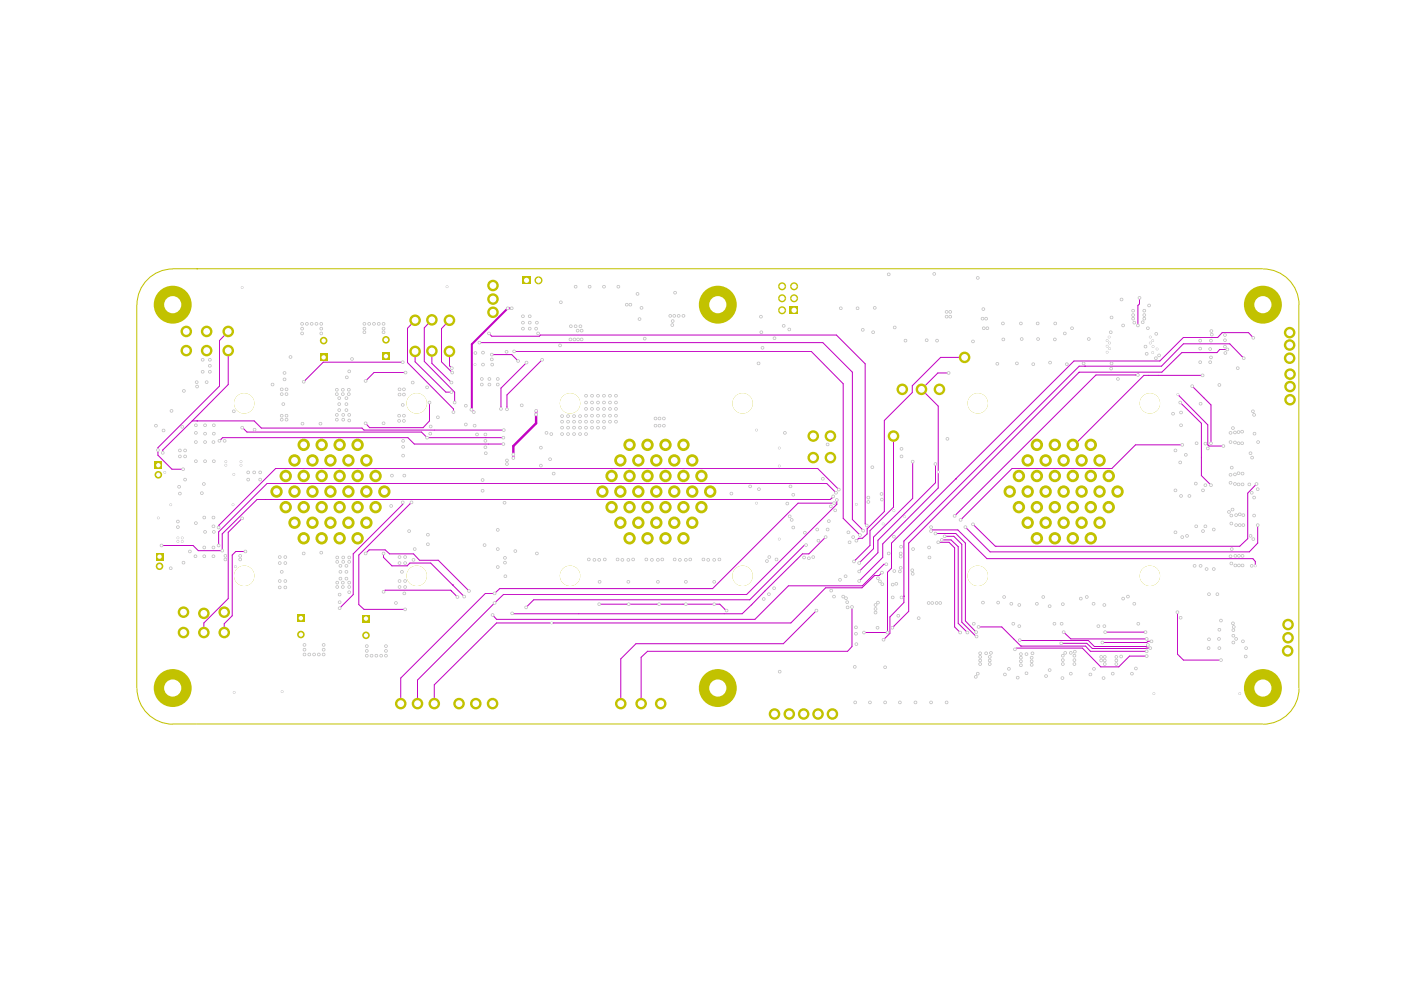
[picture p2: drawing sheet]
<svg xmlns="http://www.w3.org/2000/svg" width="297mm" height="210mm" viewBox="0 0 297 210" stroke-linecap="round" stroke-linejoin="round" font-family="sans-serif">
<g fill="none" stroke="#c200c2" stroke-width=".21">
<path d="M48.4 70.3l-1.9 1.9v9.7l-13 13v1.6l2.9 3h2.4M48.4 74.3v7.2l-7.6 7.7M85.4 76.8h-16.9l-4.1 4.1M86 79h-6.7l-1.8 1.8M88 74.5v2.2M40.8 89.2l-6.3 6.2v.6M40.8 89.2h13.1l1.5 1.6h21.4l.4 .4M41.8 89.2h.1M51.4 90.7h.1M51.4 90.7l1 .9h37M86.5 92.8h-39.3l-.7 .7M46.5 111.3h-.1"/>
<path d="M54.5 105.9h1.8"/>
</g>
<circle cx="113.7" cy="87.1" r=".25" fill="#c200c2"/>
<g fill="none" stroke="#c200c2" stroke-width=".21">
<path d="M90 76.6l6.4 6.5v2.2M101.6 72.6h72.9M108.5 75.2l1.4 1.3M109 74.5h63M111.6 76.9l-5.4 5.4v4.4M114.6 71h62.7M114.9 76.3l-7.4 7.4v3.1M77.2 91.2h29.6M86.5 92.8l1.3 1.3h18.9M89.4 91.6l1.2 1.2h16.1M91.1 85.3v3.9l-1.4 1.5h-11.3l-.9-1M96.1 86.7v.7"/>
<path d="M34.2 115.7h.1M34.2 115.7h6.7l1.1 1.1h5.1M46.4 111.8h.1M46.4 111.3v.5M47.1 116.8h.1M51.4 109.9l-3 3v14l-5.2 5.2v2M52 116.9h-2l-.8 .8v12.9l-1.7 1.6v1.9M54.5 105.9l-7.4 7.3v3.6M77.5 117.3l.8-.7h3.4l.9 .8h5.1l1.2 1.4h4l6.5 6.5M81.3 117.3v.9l1.8 1.8h3.2l.6-.6h4.4l4.7 4.6M85.4 106.5v.4l-10.5 10.5v8.7l-2.9 2.8M87.2 106.5l-11.1 11.2v10.5l1.1 1h8.7"/>
<path d="M176.7 105.2l-.7 .7h-119.7M177.2 104.5l-1.9-2h-118.7l-10.2 10.3v2.9M177.8 103.8l-4.4-4.5h-114.9l-12 12M72 128.9h.1M81.3 125.5l.4-.4h13.8l1.5 1.5M85.7 129.2h.1M95.7 125.3h.1M96 124h.1M96 124l2.4 2.5M104.4 130.4l.9 .9M104.9 125.8h.1M104.9 127.8h.1"/>
<path d="M104.9 125.8h-2l-17.9 18v5.4M104.9 127.8l-16.4 16.4v5M106 124.8l-1.1 1M106.7 126.1l-1.8 1.7M108.6 130l14.1 .1M113.2 127.2l-1.7 1.6M117.4 132.1h-12.1l-13.2 13.1v4M127 128.1h.1M127 128.1h6.3M134.8 136.5l-3.2 3.2v9.5M137.3 138.1l-1.4 1.3v9.8"/>
</g>
<path d="M113.7 87.1v2.6l-4.9 4.9v2.5" fill="none" stroke="#c200c2" stroke-width=".51"/>
<path d="M100 73l-.1 13.9 .6 .5" fill="none" stroke="#c200c2" stroke-width=".42"/>
<circle cx="107.7" cy="65.4" r=".21" fill="#c200c2"/>
<path d="M108.5 65.4h-.8l-7.7 7.6" fill="none" stroke="#c200c2" stroke-width=".42"/>
<g fill="none" stroke="#c200c2" stroke-width=".21">
<path d="M88 67.9l-1.6 1.7v7.3l9.7 9.8M88 76.7l6.5 6.4h1.2M91.6 74.4v2.6l4.1 4.1M91.6 67.8l-1.6 1.7v7.1M95.3 74.5v3.1l.5 .5M95.3 67.9l-1.7 1.8v7l2.3 2.3M103.7 70.7l.6 .6h10l.3-.3M104.3 75.2h4.2M114.9 76.3h.1M172 74.5l6.8 6.9v28.5l3.5 3.6M174.5 72.6l6.2 6.3v31.3l2.3 2.3M177.3 71l6.1 6.1v34l.4 .3"/>
<path d="M182.9 69.9h.1M185.1 70.4l.1 .1M201.1 79.1h.1M201.1 79.1h-2.3l-3.4 3.4 3.5 3.6v17.4l-11.7 11.8v2.9l-5 5M204.5 75.8h-5.1l-6 6v1.4l-5.9 6v19.3l-3.6 3.6v1.1l-1.1 .9h-.7l-.5 .5M228.7 79h.1M230 77.6h.1M241.3 79.2h.1M241.3 69h.1M241.3 79.5h-8.9l-30 29.9M241.6 63.2v1.2l-.3 .4v4.2M245.1 75.9h.1"/>
<path d="M255 79.6h-12.5l-14.7 14.7h-.4M260.2 74.1h-1.6l-.6 .7h-7.4l-4.3 4.1h-17.5l-36.1 36.2v14.5l-3.5 3.5M263.7 75.9l-3-3h-9.8l-4.6 4.7h-17.5l-37.2 37.1v13.1l-2.9 3v3.5l-1.4 1.3M265.7 71.6l-1-1.1h-5.6l-.9 1h-7.3l-5 5h-18.2l-25.1 25M189.4 92.5v15l-5 5v3.2l-3.3 3.3M193.5 97.9v7.8l-8.3 8.2v2.4l-3 3.1M198.3 98.4v4l-12.2 12.2v2.6l-3.9 4M249.7 83.7l6.4 6.4v4.2l.2 .3h3.1M250.2 85.3l4.5 4.4v11.1l2.1 2.1M250.7 94.3h-10l-4.9 5h-21.2l-10.9 10.9M252.8 81.9l4 4v8.1M170.9 115.6h-.3l-11.6 11.6h-45.8"/>
<path d="M175 113.9l-3.5 3.5h-1.4l-12.7 12.7h-34.7M176.8 106.7h-7.6l-18.1 18.1h-45.1M177.4 106v.9l-19.1 19.2h-51.6M187.9 119.6h-.5l-4.6 4.6h-15.6l-7.1 7.1h-54.8M197.4 112.6l.3-.2h5.4l6.2 6h56.3l.5 .6v1M198.3 113.1h4.3l2.1 2v16.6l2.3 2.3M198.9 115h2.3l1.2 1.2v16.7l1.2 1.2M199.7 114.5h1.9l1.6 1.4v16.3l1.9 1.9M200.3 113.7h1.9l1.7 1.7v16.5l3.2 3.1M202.6 101.5h.1M202.6 101.5l-13.6 13.6v5.4l-.8 .8v12.8h-5M266.4 102.6l-1.9 2v9.6l-1.7 1.6h-51.8l-4.7-4.6"/>
<path d="M266.7 111.3v3.8l-1.8 1.9h-55l-5.2-5.2M133.3 128.1h19.3l1.5 1.4M173.1 129.5l-7 7h-31.3M180.6 128.7v8.4l-.9 1h-42.4M187 121.4l-.6 .6h-.9l-2.7 2.6h-7.8l-7.3 7.5h-50.3M191.6 126.4h.1M207.5 132.9h4.9l4.1 4.1h13.7l1 1.1h11.9M215.4 137.4h14.1l3.9 4h3.8l2.3-2.3h3.6M216.3 135.8h14.5l1.2 1.3h11l.4-.4M225 136.4h5.4l1.2 1.1 12.3-.1M225.5 134l1.5 1.5h16.1M234.3 134h8.6"/>
<path d="M244.1 136h-.7l-.3 .2h-9.4M249.6 129.8h.1M249.6 129.8v8.9l1.3 1.3h8"/>
</g>
<path d="M36.6 57h231.2M36.7 57a7.6 7.6 0 0 0-7.7 7.6M267.8 57a7.6 7.6 0 0 1 7.6 7.6M29 64.6v81.3M275.4 64.6v81.3M29 145.9a7.6 7.6 0 0 0 7.7 7.6M36.6 153.5h231.2M275.4 145.9a7.6 7.6 0 0 1-7.6 7.6" fill="none" stroke="#c2c200" stroke-width=".21"/>
<g fill="#c2c200">
<path d="M67.9 74.9h1.5v1.6h-1.5z"/>
<path d="M81.1 74.8h1.5v1.6h-1.5z"/>
<path d="M32.8 97.9h1.5v1.6h-1.5z"/>
<path d="M76.8 130.4h1.6v1.6h-1.6z"/>
<path d="M167.4 64.9h1.8v1.7h-1.8z"/>
<path d="M165 65.8h1.7a.85 .85 0 0 1-.9 .8 .85 .85 0 0 1-.8-.8z"/>
<path d="M165.2 65.2a.85 .85 0 0 1 .9-.2 .85 .85 0 0 1 .6 .8h-1.7z"/>
<path d="M167.5 63.2h1.7a.85 .85 0 0 1-.8 .9 .85 .85 0 0 1-.9-.9z"/>
<path d="M167.8 62.6a.85 .85 0 0 1 .9-.1 .85 .85 0 0 1 .5 .7h-1.7z"/>
<path d="M165 63.2h1.7a.85 .85 0 0 1-.9 .9 .85 .85 0 0 1-.8-.9z"/>
<path d="M165.2 62.6a.85 .85 0 0 1 .9-.1 .85 .85 0 0 1 .6 .7h-1.7z"/>
<path d="M167.5 60.7h1.7a.85 .85 0 0 1-.8 .9 .85 .85 0 0 1-.9-.9z"/>
<path d="M167.8 60.1a.85 .85 0 0 1 .9-.2 .85 .85 0 0 1 .5 .8h-1.7z"/>
<path d="M165 60.7h1.7a.85 .85 0 0 1-.9 .9 .85 .85 0 0 1-.8-.9z"/>
<path d="M165.2 60.1a.85 .85 0 0 1 .9-.2 .85 .85 0 0 1 .6 .8h-1.7z"/>
<path d="M110.8 58.6h1.8v1.7h-1.8z"/>
<path d="M113.6 58.8l.6-.2v1.7a.85 .85 0 0 1-.8-.5 .85 .85 0 0 1 .2-1z"/>
<path d="M114.2 58.6a.85 .85 0 0 1 .8 .8 .85 .85 0 0 1-.8 .9z"/>
<path d="M63 130.2h1.6v1.6h-1.6z"/>
<path d="M33.1 117.3h1.5v1.6h-1.5z"/>
<circle cx="68.2" cy="94.3" r="1.31"/>
<circle cx="64.4" cy="94.3" r="1.31"/>
<circle cx="66.3" cy="97.6" r="1.31"/>
<circle cx="62.4" cy="97.6" r="1.31"/>
<circle cx="51.8" cy="85.5" r="2.16"/>
<circle cx="68.2" cy="100.9" r="1.31"/>
<circle cx="64.4" cy="107.5" r="1.31"/>
<circle cx="68.2" cy="107.5" r="1.31"/>
<circle cx="70.1" cy="104.2" r="1.31"/>
<circle cx="66.3" cy="104.2" r="1.31"/>
<circle cx="70.1" cy="97.6" r="1.31"/>
<circle cx="68.6" cy="72.2" r=".8"/>
<circle cx="88" cy="74.5" r="1.23"/>
<circle cx="81.8" cy="72.1" r=".8"/>
<circle cx="95.3" cy="74.5" r="1.23"/>
<circle cx="91.6" cy="74.4" r="1.23"/>
<circle cx="95.3" cy="67.9" r="1.23"/>
<circle cx="91.6" cy="67.8" r="1.23"/>
<circle cx="88" cy="67.9" r="1.23"/>
<circle cx="104.5" cy="63.4" r="1.23"/>
<circle cx="104.5" cy="60.5" r="1.23"/>
<circle cx="104.5" cy="66.2" r="1.23"/>
<circle cx="36.6" cy="64.6" r="4"/>
<circle cx="39.5" cy="70.3" r="1.23"/>
<circle cx="43.8" cy="70.3" r="1.23"/>
<circle cx="48.4" cy="70.3" r="1.23"/>
<circle cx="48.4" cy="74.3" r="1.23"/>
<circle cx="33.6" cy="100.7" r=".8"/>
<circle cx="39.5" cy="74.3" r="1.23"/>
<circle cx="43.8" cy="74.3" r="1.23"/>
<circle cx="75.8" cy="94.3" r="1.31"/>
<circle cx="72" cy="94.3" r="1.31"/>
<circle cx="73.9" cy="97.6" r="1.31"/>
<circle cx="77.7" cy="97.6" r="1.31"/>
<circle cx="88.3" cy="85.5" r="2.16"/>
<circle cx="75.8" cy="100.9" r="1.31"/>
<circle cx="72" cy="100.9" r="1.31"/>
<circle cx="79.6" cy="100.9" r="1.31"/>
<circle cx="77.7" cy="104.2" r="1.31"/>
<circle cx="73.9" cy="104.2" r="1.31"/>
<circle cx="81.5" cy="104.2" r="1.31"/>
<circle cx="77.6" cy="134.7" r=".8"/>
<circle cx="137.3" cy="94.3" r="1.31"/>
<circle cx="133.5" cy="94.3" r="1.31"/>
<circle cx="135.3" cy="97.6" r="1.31"/>
<circle cx="139.1" cy="97.6" r="1.31"/>
<circle cx="131.5" cy="97.6" r="1.31"/>
<circle cx="120.9" cy="85.5" r="2.16"/>
<circle cx="133.5" cy="100.9" r="1.31"/>
<circle cx="129.7" cy="100.9" r="1.31"/>
<circle cx="129.7" cy="107.5" r="1.31"/>
<circle cx="131.5" cy="104.2" r="1.31"/>
<circle cx="127.7" cy="104.2" r="1.31"/>
<circle cx="104.4" cy="149.2" r="1.23"/>
<circle cx="100.9" cy="149.2" r="1.23"/>
<circle cx="97.3" cy="149.2" r="1.23"/>
<circle cx="131.6" cy="149.2" r="1.23"/>
<circle cx="85" cy="149.2" r="1.23"/>
<circle cx="88.5" cy="149.2" r="1.23"/>
<circle cx="92.1" cy="149.2" r="1.23"/>
<circle cx="135.9" cy="149.2" r="1.23"/>
<circle cx="152.2" cy="145.9" r="4"/>
<circle cx="140.1" cy="149.2" r="1.23"/>
<circle cx="176.5" cy="151.4" r="1.23"/>
<circle cx="170.4" cy="151.4" r="1.23"/>
<circle cx="173.4" cy="151.4" r="1.23"/>
<circle cx="167.3" cy="151.4" r="1.23"/>
<circle cx="164.2" cy="151.4" r="1.23"/>
<circle cx="172.4" cy="92.5" r="1.23"/>
<circle cx="176.1" cy="92.5" r="1.23"/>
<circle cx="172.4" cy="97" r="1.23"/>
<circle cx="176.1" cy="97" r="1.23"/>
<circle cx="144.9" cy="94.3" r="1.31"/>
<circle cx="141.1" cy="94.3" r="1.31"/>
<circle cx="143" cy="97.6" r="1.31"/>
<circle cx="146.8" cy="97.6" r="1.31"/>
<circle cx="157.4" cy="85.5" r="2.16"/>
<circle cx="139.1" cy="110.8" r="1.31"/>
<circle cx="135.3" cy="110.8" r="1.31"/>
<circle cx="137.3" cy="114.1" r="1.31"/>
<circle cx="131.5" cy="110.8" r="1.31"/>
<circle cx="133.5" cy="114.1" r="1.31"/>
<circle cx="120.9" cy="122.1" r="2.16"/>
<circle cx="141.1" cy="114.1" r="1.31"/>
<circle cx="143" cy="110.8" r="1.31"/>
<circle cx="141.1" cy="107.5" r="1.31"/>
<circle cx="146.8" cy="110.8" r="1.31"/>
<circle cx="144.9" cy="114.1" r="1.31"/>
<circle cx="144.9" cy="107.5" r="1.31"/>
<circle cx="148.7" cy="107.5" r="1.31"/>
<circle cx="157.4" cy="122.1" r="2.16"/>
<circle cx="144.9" cy="100.9" r="1.31"/>
<circle cx="141.1" cy="100.9" r="1.31"/>
<circle cx="148.7" cy="100.9" r="1.31"/>
<circle cx="146.8" cy="104.2" r="1.31"/>
<circle cx="143" cy="104.2" r="1.31"/>
<circle cx="150.6" cy="104.2" r="1.31"/>
<circle cx="137.3" cy="100.9" r="1.31"/>
<circle cx="133.5" cy="107.5" r="1.31"/>
<circle cx="137.3" cy="107.5" r="1.31"/>
<circle cx="139.1" cy="104.2" r="1.31"/>
<circle cx="135.3" cy="104.2" r="1.31"/>
<circle cx="152.2" cy="64.6" r="4"/>
<circle cx="223.6" cy="94.3" r="1.31"/>
<circle cx="219.8" cy="94.3" r="1.31"/>
<circle cx="221.7" cy="97.6" r="1.31"/>
<circle cx="225.5" cy="97.6" r="1.31"/>
<circle cx="217.9" cy="97.6" r="1.31"/>
<circle cx="219.8" cy="100.9" r="1.31"/>
<circle cx="216" cy="100.9" r="1.31"/>
<circle cx="216" cy="107.5" r="1.31"/>
<circle cx="217.9" cy="104.2" r="1.31"/>
<circle cx="214.1" cy="104.2" r="1.31"/>
<circle cx="225.5" cy="110.8" r="1.31"/>
<circle cx="221.7" cy="110.8" r="1.31"/>
<circle cx="223.6" cy="114.1" r="1.31"/>
<circle cx="217.9" cy="110.8" r="1.31"/>
<circle cx="219.8" cy="114.1" r="1.31"/>
<circle cx="207.3" cy="122.1" r="2.16"/>
<circle cx="227.5" cy="114.1" r="1.31"/>
<circle cx="229.3" cy="110.8" r="1.31"/>
<circle cx="227.5" cy="107.5" r="1.31"/>
<circle cx="231.3" cy="107.5" r="1.31"/>
<circle cx="235.1" cy="107.5" r="1.31"/>
<circle cx="223.6" cy="100.9" r="1.31"/>
<circle cx="219.8" cy="107.5" r="1.31"/>
<circle cx="223.6" cy="107.5" r="1.31"/>
<circle cx="225.5" cy="104.2" r="1.31"/>
<circle cx="221.7" cy="104.2" r="1.31"/>
<circle cx="207.3" cy="85.5" r="2.16"/>
<circle cx="204.5" cy="75.8" r="1.23"/>
<circle cx="189.4" cy="92.5" r="1.23"/>
<circle cx="199.2" cy="82.6" r="1.23"/>
<circle cx="191.3" cy="82.6" r="1.23"/>
<circle cx="195.4" cy="82.6" r="1.23"/>
<circle cx="231.3" cy="94.3" r="1.31"/>
<circle cx="227.5" cy="94.3" r="1.31"/>
<circle cx="229.3" cy="97.6" r="1.31"/>
<circle cx="233.1" cy="97.6" r="1.31"/>
<circle cx="243.8" cy="85.5" r="2.16"/>
<circle cx="231.3" cy="100.9" r="1.31"/>
<circle cx="227.5" cy="100.9" r="1.31"/>
<circle cx="235.1" cy="100.9" r="1.31"/>
<circle cx="233.1" cy="104.2" r="1.31"/>
<circle cx="229.3" cy="104.2" r="1.31"/>
<circle cx="236.9" cy="104.2" r="1.31"/>
<circle cx="233.1" cy="110.8" r="1.31"/>
<circle cx="231.3" cy="114.1" r="1.31"/>
<circle cx="243.8" cy="122.1" r="2.16"/>
<circle cx="267.8" cy="145.9" r="4"/>
<circle cx="273.1" cy="135.2" r="1.23"/>
<circle cx="273.1" cy="132.4" r="1.23"/>
<circle cx="273" cy="138" r="1.23"/>
<circle cx="267.8" cy="64.6" r="4"/>
<circle cx="273.5" cy="84.8" r="1.23"/>
<circle cx="273.5" cy="79.3" r="1.23"/>
<circle cx="273.5" cy="82" r="1.23"/>
<circle cx="273.4" cy="73.2" r="1.23"/>
<circle cx="273.4" cy="70.5" r="1.23"/>
<circle cx="273.4" cy="75.9" r="1.23"/>
<circle cx="64.4" cy="100.9" r="1.31"/>
<circle cx="60.6" cy="100.9" r="1.31"/>
<circle cx="60.6" cy="107.5" r="1.31"/>
<circle cx="62.4" cy="104.2" r="1.31"/>
<circle cx="58.6" cy="104.2" r="1.31"/>
<circle cx="70.1" cy="110.8" r="1.31"/>
<circle cx="66.3" cy="110.8" r="1.31"/>
<circle cx="68.2" cy="114.1" r="1.31"/>
<circle cx="62.4" cy="110.8" r="1.31"/>
<circle cx="64.4" cy="114.1" r="1.31"/>
<circle cx="72" cy="114.1" r="1.31"/>
<circle cx="73.9" cy="110.8" r="1.31"/>
<circle cx="72" cy="107.5" r="1.31"/>
<circle cx="77.7" cy="110.8" r="1.31"/>
<circle cx="75.8" cy="114.1" r="1.31"/>
<circle cx="75.8" cy="107.5" r="1.31"/>
<circle cx="79.6" cy="107.5" r="1.31"/>
<circle cx="88.3" cy="122.1" r="2.16"/>
<circle cx="51.8" cy="122.1" r="2.16"/>
<circle cx="63.8" cy="134.5" r=".8"/>
<circle cx="47.5" cy="129.8" r="1.23"/>
<circle cx="47.5" cy="134.1" r="1.23"/>
<circle cx="36.6" cy="145.9" r="4"/>
<circle cx="33.8" cy="120.1" r=".8"/>
<circle cx="38.9" cy="129.8" r="1.23"/>
<circle cx="43.2" cy="130" r="1.23"/>
<circle cx="43.2" cy="134.1" r="1.23"/>
<circle cx="38.9" cy="134.1" r="1.23"/>
</g>
<g fill="#c2c2c2">
<path d="M165 114.1h.4v.4h-.4z"/>
<path d="M165 94.8h.4v.4h-.4z"/>
<path d="M160.2 91h.4v.4h-.4z"/>
<path d="M160.2 106.5h.4v.4h-.4z"/>
<path d="M165 98.6h.4v.4h-.4z"/>
<path d="M191.6 109.3h.4v.5h-.4z"/>
<path d="M198.7 99.9h.4v.4h-.4z"/>
<path d="M189.3 108.1h.4v.4h-.4z"/>
<path d="M187 110.9h.4v.4h-.4z"/>
<path d="M181.4 106.7h.4v.5h-.4z"/>
<path d="M116.8 131.9h.4v.4h-.4z"/>
<path d="M94.6 60.6h.4v.4h-.4z"/>
<path d="M100.5 77.1h.4v.4h-.4z"/>
<path d="M49.4 100.4h.4v.4h-.4z"/>
<path d="M47.7 98.4h.4v.5h-.4z"/>
<path d="M47.7 97.7h.4v.4h-.4z"/>
<path d="M50.9 97.7h.4v.4h-.4z"/>
<path d="M50.9 98.4h.4v.5h-.4z"/>
<path d="M34.7 99.9h.4v.5h-.4z"/>
<path d="M37.5 113.8h.4v.5h-.4z"/>
<path d="M38.4 113.8h.5v.5h-.5z"/>
<path d="M37.5 114.6h.4v.4h-.4z"/>
<path d="M38.4 114.6h.5v.4h-.5z"/>
<path d="M49.2 106.8h.4v.4h-.4z"/>
<path d="M49.7 119.9h.4v.5h-.4z"/>
<path d="M59.6 146.4h.4v.5h-.4z"/>
<path d="M49.5 146.6h.4v.4h-.4z"/>
<path d="M33.4 109.6h.4v.4h-.4z"/>
<path d="M36 106.8h.4v.4h-.4z"/>
<path d="M51.1 60.7h.5v.5h-.5z"/>
<path d="M249.5 83.4h.4v.5h-.4z"/>
<path d="M265.9 119.8h.5v.4h-.5z"/>
<path d="M262.6 146.8h.5v.5h-.5z"/>
<path d="M234.5 74.5h.4v.4h-.4z"/>
<path d="M235 73.7h.5v.4h-.5z"/>
<path d="M234.5 73.2h.4v.4h-.4z"/>
<path d="M235 72.5h.5v.5h-.5z"/>
<path d="M234.5 72h.4v.4h-.4z"/>
<path d="M235 71.2h.4v.5h-.4z"/>
<path d="M244.4 146.8h.4v.5h-.4z"/>
<path d="M243.7 72.5h.4v.5h-.4z"/>
<path d="M244.2 72h.4v.4h-.4z"/>
<path d="M243.7 71.2h.4v.5h-.4z"/>
<path d="M244.2 74.5h.4v.5h-.4z"/>
<path d="M245.1 73.8h.4v.4h-.4z"/>
<path d="M244.3 73.3h.4v.4h-.4z"/>
<circle cx="140.8" cy="88.7" r=".38"/>
<circle cx="143" cy="118.6" r=".38"/>
<circle cx="144.1" cy="118.7" r=".38"/>
<circle cx="145.4" cy="118.7" r=".38"/>
<circle cx="139.8" cy="88.7" r=".38"/>
<circle cx="142.1" cy="67" r=".38"/>
<circle cx="143" cy="67" r=".38"/>
<circle cx="143.9" cy="67" r=".38"/>
<circle cx="142.5" cy="68.9" r=".38"/>
<circle cx="152.5" cy="118.6" r=".38"/>
<circle cx="162.6" cy="119" r=".38"/>
<circle cx="151.4" cy="118.7" r=".38"/>
<circle cx="154" cy="129.5" r=".38"/>
<circle cx="161.9" cy="127" r=".38"/>
<circle cx="163" cy="126" r=".38"/>
<circle cx="164.1" cy="124.7" r=".38"/>
<circle cx="144.9" cy="67" r=".38"/>
<circle cx="164.2" cy="71.7" r=".38"/>
<circle cx="161.7" cy="73.7" r=".38"/>
<circle cx="160.8" cy="77" r=".38"/>
<circle cx="161.3" cy="67.1" r=".38"/>
<circle cx="161.4" cy="70.4" r=".38"/>
<circle cx="166.2" cy="69.1" r=".38"/>
<circle cx="167.4" cy="109.5" r=".38"/>
<circle cx="167.8" cy="110.2" r=".38"/>
<circle cx="163.1" cy="118.1" r=".38"/>
<circle cx="164.6" cy="118.6" r=".38"/>
<circle cx="160.9" cy="103.7" r=".38"/>
<circle cx="167.6" cy="103.1" r=".38"/>
<circle cx="159" cy="103.1" r=".38"/>
<circle cx="166.9" cy="106.8" r=".38"/>
<circle cx="155.1" cy="104.6" r=".38"/>
<circle cx="149.1" cy="118.6" r=".38"/>
<circle cx="146.3" cy="118.6" r=".38"/>
<circle cx="150.2" cy="118.7" r=".38"/>
<circle cx="151.4" cy="128.1" r=".38"/>
<circle cx="145.4" cy="128.1" r=".38"/>
<circle cx="145.4" cy="123.4" r=".38"/>
<circle cx="151.4" cy="123.4" r=".38"/>
<circle cx="176.2" cy="125.2" r=".38"/>
<circle cx="182.2" cy="119.4" r=".38"/>
<circle cx="178.1" cy="122.9" r=".38"/>
<circle cx="179.3" cy="122.2" r=".38"/>
<circle cx="181.1" cy="119" r=".38"/>
<circle cx="191" cy="115.9" r=".38"/>
<circle cx="197" cy="116.1" r=".38"/>
<circle cx="193.6" cy="116.4" r=".38"/>
<circle cx="191" cy="118" r=".38"/>
<circle cx="191" cy="117.3" r=".38"/>
<circle cx="190.5" cy="130.6" r=".38"/>
<circle cx="194.8" cy="131.1" r=".38"/>
<circle cx="185.6" cy="129.1" r=".38"/>
<circle cx="185.6" cy="129.9" r=".38"/>
<circle cx="191" cy="120.4" r=".38"/>
<circle cx="193.5" cy="121.7" r=".38"/>
<circle cx="189.6" cy="121.1" r=".38"/>
<circle cx="189.3" cy="123.9" r=".38"/>
<circle cx="187.9" cy="119.6" r=".38"/>
<circle cx="182.2" cy="123.2" r=".38"/>
<circle cx="182.2" cy="121.2" r=".38"/>
<circle cx="185.6" cy="128.3" r=".38"/>
<circle cx="186.1" cy="127.8" r=".38"/>
<circle cx="187.1" cy="123.9" r=".38"/>
<circle cx="186.6" cy="123.3" r=".38"/>
<circle cx="186.1" cy="122.6" r=".38"/>
<circle cx="187" cy="121.4" r=".38"/>
<circle cx="254.5" cy="76.8" r=".38"/>
<circle cx="254.5" cy="73.9" r=".38"/>
<circle cx="250.4" cy="87.5" r=".38"/>
<circle cx="235.6" cy="78.1" r=".38"/>
<circle cx="241.6" cy="63.2" r=".38"/>
<circle cx="198.1" cy="58.1" r=".38"/>
<circle cx="188.4" cy="58.2" r=".38"/>
<circle cx="201.5" cy="66.1" r=".38"/>
<circle cx="200.7" cy="66.1" r=".38"/>
<circle cx="201.5" cy="67.1" r=".38"/>
<circle cx="200.7" cy="67.1" r=".38"/>
<circle cx="211.5" cy="77.1" r=".38"/>
<circle cx="215.6" cy="77" r=".38"/>
<circle cx="200.9" cy="93" r=".38"/>
<circle cx="198.7" cy="72.2" r=".38"/>
<circle cx="201.1" cy="79.1" r=".38"/>
<circle cx="212.7" cy="72" r=".38"/>
<circle cx="207.3" cy="58.9" r=".38"/>
<circle cx="206.3" cy="72.4" r=".38"/>
<circle cx="208.5" cy="65.5" r=".38"/>
<circle cx="209.1" cy="67.6" r=".38"/>
<circle cx="208.3" cy="67.6" r=".38"/>
<circle cx="209.3" cy="69.6" r=".38"/>
<circle cx="208.6" cy="69.6" r=".38"/>
<circle cx="212.6" cy="68.6" r=".38"/>
<circle cx="226.2" cy="77.2" r=".38"/>
<circle cx="219.1" cy="77.2" r=".38"/>
<circle cx="222.6" cy="76.9" r=".38"/>
<circle cx="229.7" cy="77" r=".38"/>
<circle cx="235.7" cy="77" r=".38"/>
<circle cx="188.4" cy="117.3" r=".38"/>
<circle cx="190.8" cy="121.2" r=".38"/>
<circle cx="193.4" cy="120.9" r=".38"/>
<circle cx="190" cy="123.8" r=".38"/>
<circle cx="197.1" cy="118.2" r=".38"/>
<circle cx="213.1" cy="143" r=".38"/>
<circle cx="209.8" cy="140" r=".38"/>
<circle cx="209.8" cy="140.8" r=".38"/>
<circle cx="216.4" cy="140.2" r=".38"/>
<circle cx="213.9" cy="141.8" r=".38"/>
<circle cx="215.2" cy="137.7" r=".38"/>
<circle cx="215.8" cy="143.7" r=".38"/>
<circle cx="216.2" cy="135.7" r=".38"/>
<circle cx="208.4" cy="127.8" r=".38"/>
<circle cx="211.6" cy="127.8" r=".38"/>
<circle cx="212.9" cy="126.6" r=".38"/>
<circle cx="207.5" cy="132.9" r=".38"/>
<circle cx="209.8" cy="139.3" r=".38"/>
<circle cx="207.8" cy="139.3" r=".38"/>
<circle cx="207.8" cy="138.5" r=".38"/>
<circle cx="209.1" cy="138.5" r=".38"/>
<circle cx="210.1" cy="138.4" r=".38"/>
<circle cx="216.1" cy="132.8" r=".38"/>
<circle cx="216.1" cy="128.3" r=".38"/>
<circle cx="214.4" cy="128" r=".38"/>
<circle cx="219.8" cy="128" r=".38"/>
<circle cx="214.8" cy="132.2" r=".38"/>
<circle cx="189.2" cy="133.1" r=".38"/>
<circle cx="199.3" cy="127.8" r=".38"/>
<circle cx="198.6" cy="127.8" r=".38"/>
<circle cx="197.7" cy="127.8" r=".38"/>
<circle cx="196.9" cy="127.8" r=".38"/>
<circle cx="191.1" cy="126.7" r=".38"/>
<circle cx="189.3" cy="126.7" r=".38"/>
<circle cx="207.3" cy="142.8" r=".38"/>
<circle cx="207.8" cy="140.8" r=".38"/>
<circle cx="207.8" cy="140" r=".38"/>
<circle cx="206.9" cy="143.5" r=".38"/>
<circle cx="206.5" cy="132.2" r=".38"/>
<circle cx="203.6" cy="134.1" r=".38"/>
<circle cx="205.1" cy="134.1" r=".38"/>
<circle cx="207" cy="135" r=".38"/>
<circle cx="207" cy="134" r=".38"/>
<circle cx="191.1" cy="96.8" r=".38"/>
<circle cx="178.3" cy="65.4" r=".38"/>
<circle cx="191.1" cy="95.2" r=".38"/>
<circle cx="185" cy="99.1" r=".38"/>
<circle cx="175.5" cy="94.2" r=".38"/>
<circle cx="166.4" cy="91.8" r=".38"/>
<circle cx="167.3" cy="69.8" r=".38"/>
<circle cx="192" cy="72.2" r=".38"/>
<circle cx="196.5" cy="72.1" r=".38"/>
<circle cx="181.8" cy="65.4" r=".38"/>
<circle cx="189.7" cy="69.4" r=".38"/>
<circle cx="185.5" cy="65.3" r=".38"/>
<circle cx="185.1" cy="70.4" r=".38"/>
<circle cx="182.9" cy="69.9" r=".38"/>
<circle cx="198.3" cy="98.4" r=".38"/>
<circle cx="193.5" cy="97.9" r=".38"/>
<circle cx="202.4" cy="109.4" r=".38"/>
<circle cx="204.7" cy="111.8" r=".38"/>
<circle cx="206.3" cy="111.2" r=".38"/>
<circle cx="203.7" cy="110.2" r=".38"/>
<circle cx="189.5" cy="113.8" r=".38"/>
<circle cx="183.8" cy="111.4" r=".38"/>
<circle cx="187" cy="105.9" r=".38"/>
<circle cx="186.9" cy="104.7" r=".38"/>
<circle cx="184.1" cy="106.4" r=".38"/>
<circle cx="184.1" cy="105.5" r=".38"/>
<circle cx="177.2" cy="104.5" r=".38"/>
<circle cx="177.8" cy="103.8" r=".38"/>
<circle cx="176.7" cy="105.2" r=".38"/>
<circle cx="176.1" cy="107.4" r=".38"/>
<circle cx="174.5" cy="101.5" r=".38"/>
<circle cx="168.2" cy="104.9" r=".38"/>
<circle cx="176.8" cy="106.7" r=".38"/>
<circle cx="177.4" cy="106" r=".38"/>
<circle cx="175.7" cy="110.5" r=".38"/>
<circle cx="177.1" cy="108.2" r=".38"/>
<circle cx="175.5" cy="112.3" r=".38"/>
<circle cx="173.3" cy="112.3" r=".38"/>
<circle cx="168.2" cy="111.8" r=".38"/>
<circle cx="198.9" cy="115" r=".38"/>
<circle cx="199.7" cy="114.5" r=".38"/>
<circle cx="200.3" cy="113.7" r=".38"/>
<circle cx="197.4" cy="112.6" r=".38"/>
<circle cx="197.4" cy="111.8" r=".38"/>
<circle cx="198.3" cy="113.1" r=".38"/>
<circle cx="180.9" cy="113.9" r=".38"/>
<circle cx="181.6" cy="114.6" r=".38"/>
<circle cx="179.9" cy="112.9" r=".38"/>
<circle cx="180.1" cy="115" r=".38"/>
<circle cx="183" cy="112.5" r=".38"/>
<circle cx="182.3" cy="113.5" r=".38"/>
<circle cx="173.5" cy="114.6" r=".38"/>
<circle cx="170.6" cy="112.9" r=".38"/>
<circle cx="172.4" cy="118.1" r=".38"/>
<circle cx="171.5" cy="118.4" r=".38"/>
<circle cx="170.5" cy="118.2" r=".38"/>
<circle cx="170.9" cy="115.6" r=".38"/>
<circle cx="175" cy="113.9" r=".38"/>
<circle cx="187.7" cy="148.9" r=".38"/>
<circle cx="190.8" cy="148.9" r=".38"/>
<circle cx="194.1" cy="148.9" r=".38"/>
<circle cx="197.4" cy="148.9" r=".38"/>
<circle cx="200.7" cy="148.9" r=".38"/>
<circle cx="184.4" cy="148.9" r=".38"/>
<circle cx="181.3" cy="148.9" r=".38"/>
<circle cx="165.3" cy="142.4" r=".38"/>
<circle cx="181.2" cy="141.4" r=".38"/>
<circle cx="186.1" cy="133.1" r=".38"/>
<circle cx="187.7" cy="141.5" r=".38"/>
<circle cx="187.3" cy="135.6" r=".38"/>
<circle cx="183.2" cy="134.1" r=".38"/>
<circle cx="188.2" cy="134.1" r=".38"/>
<circle cx="181.6" cy="136.6" r=".38"/>
<circle cx="181.5" cy="134.4" r=".38"/>
<circle cx="181.5" cy="133" r=".38"/>
<circle cx="178.8" cy="126.5" r=".38"/>
<circle cx="176.8" cy="126.5" r=".38"/>
<circle cx="179.4" cy="126.8" r=".38"/>
<circle cx="173.1" cy="129.5" r=".38"/>
<circle cx="179.7" cy="128.8" r=".38"/>
<circle cx="179.6" cy="127.7" r=".38"/>
<circle cx="180.6" cy="128.7" r=".38"/>
<circle cx="98.4" cy="126.5" r=".38"/>
<circle cx="97" cy="126.6" r=".38"/>
<circle cx="90.7" cy="113.4" r=".38"/>
<circle cx="90.7" cy="115.4" r=".38"/>
<circle cx="124.8" cy="118.6" r=".38"/>
<circle cx="117.4" cy="100.4" r=".38"/>
<circle cx="126" cy="118.7" r=".38"/>
<circle cx="127" cy="118.7" r=".38"/>
<circle cx="113.8" cy="117.3" r=".38"/>
<circle cx="127" cy="128.1" r=".38"/>
<circle cx="133.3" cy="128.1" r=".38"/>
<circle cx="127.1" cy="123.4" r=".38"/>
<circle cx="133.2" cy="123.4" r=".38"/>
<circle cx="105.5" cy="112.4" r=".38"/>
<circle cx="107" cy="106.6" r=".38"/>
<circle cx="102.3" cy="101.8" r=".38"/>
<circle cx="102.3" cy="104.1" r=".38"/>
<circle cx="105.5" cy="116.4" r=".38"/>
<circle cx="107.1" cy="119.3" r=".38"/>
<circle cx="107.1" cy="118.3" r=".38"/>
<circle cx="102.7" cy="115.6" r=".38"/>
<circle cx="109.3" cy="116.8" r=".38"/>
<circle cx="105.5" cy="120.2" r=".38"/>
<circle cx="99.4" cy="125.3" r=".38"/>
<circle cx="107.1" cy="122.2" r=".38"/>
<circle cx="104.9" cy="125.8" r=".38"/>
<circle cx="104.9" cy="127.8" r=".38"/>
<circle cx="111.5" cy="128.8" r=".38"/>
<circle cx="108.6" cy="130" r=".38"/>
<circle cx="104.4" cy="130.4" r=".38"/>
<circle cx="113.7" cy="69.7" r=".38"/>
<circle cx="110.9" cy="68.4" r=".38"/>
<circle cx="112.3" cy="68.4" r=".38"/>
<circle cx="110.9" cy="67.1" r=".38"/>
<circle cx="112.3" cy="67.1" r=".38"/>
<circle cx="114.1" cy="70.7" r=".38"/>
<circle cx="113.8" cy="68.4" r=".38"/>
<circle cx="122" cy="60.8" r=".38"/>
<circle cx="125" cy="60.8" r=".38"/>
<circle cx="128.1" cy="60.8" r=".38"/>
<circle cx="121" cy="69.2" r=".38"/>
<circle cx="122" cy="69.2" r=".38"/>
<circle cx="123.1" cy="69.2" r=".38"/>
<circle cx="118.9" cy="64.1" r=".38"/>
<circle cx="131.1" cy="60.8" r=".38"/>
<circle cx="135.2" cy="62.3" r=".38"/>
<circle cx="136" cy="65.3" r=".38"/>
<circle cx="132.9" cy="64.6" r=".38"/>
<circle cx="133.6" cy="64.6" r=".38"/>
<circle cx="118.7" cy="73.2" r=".38"/>
<circle cx="120.9" cy="72" r=".38"/>
<circle cx="123.3" cy="72" r=".38"/>
<circle cx="122.5" cy="70.1" r=".38"/>
<circle cx="121.8" cy="72" r=".38"/>
<circle cx="122.6" cy="72" r=".38"/>
<circle cx="123.3" cy="70.1" r=".38"/>
<circle cx="110.9" cy="69.7" r=".38"/>
<circle cx="112.3" cy="69.7" r=".38"/>
<circle cx="107.7" cy="65.4" r=".38"/>
<circle cx="108.5" cy="65.4" r=".38"/>
<circle cx="107.4" cy="74.6" r=".38"/>
<circle cx="109" cy="74.5" r=".38"/>
<circle cx="100.8" cy="74.8" r=".38"/>
<circle cx="103.7" cy="70.7" r=".38"/>
<circle cx="101.6" cy="72.6" r=".38"/>
<circle cx="135.6" cy="67.6" r=".38"/>
<circle cx="143.1" cy="62.1" r=".38"/>
<circle cx="136.7" cy="71.8" r=".38"/>
<circle cx="142.6" cy="68.1" r=".38"/>
<circle cx="116.6" cy="97.4" r=".38"/>
<circle cx="108.8" cy="96.3" r=".38"/>
<circle cx="108.8" cy="97.1" r=".38"/>
<circle cx="114.7" cy="94.9" r=".38"/>
<circle cx="115.9" cy="91.8" r=".38"/>
<circle cx="116.9" cy="92" r=".38"/>
<circle cx="113.7" cy="87.9" r=".38"/>
<circle cx="119.2" cy="88.2" r=".38"/>
<circle cx="121.7" cy="88.2" r=".38"/>
<circle cx="123" cy="88.2" r=".38"/>
<circle cx="123" cy="89.4" r=".38"/>
<circle cx="121.7" cy="89.4" r=".38"/>
<circle cx="120.4" cy="89.4" r=".38"/>
<circle cx="120.4" cy="90.7" r=".38"/>
<circle cx="121.7" cy="90.7" r=".38"/>
<circle cx="123" cy="90.7" r=".38"/>
<circle cx="121.7" cy="92" r=".38"/>
<circle cx="123" cy="92" r=".38"/>
<circle cx="120.4" cy="88.2" r=".38"/>
<circle cx="119.2" cy="90.7" r=".38"/>
<circle cx="119.2" cy="92" r=".38"/>
<circle cx="120.4" cy="92" r=".38"/>
<circle cx="119.2" cy="89.4" r=".38"/>
<circle cx="139" cy="88.7" r=".38"/>
<circle cx="130.6" cy="86.7" r=".38"/>
<circle cx="130.6" cy="88.1" r=".38"/>
<circle cx="129.3" cy="89.4" r=".38"/>
<circle cx="130.6" cy="89.4" r=".38"/>
<circle cx="130.6" cy="85.3" r=".38"/>
<circle cx="130.6" cy="83.9" r=".38"/>
<circle cx="128.1" cy="85.3" r=".38"/>
<circle cx="129.3" cy="85.3" r=".38"/>
<circle cx="129.3" cy="83.9" r=".38"/>
<circle cx="128.1" cy="83.9" r=".38"/>
<circle cx="125.5" cy="83.9" r=".38"/>
<circle cx="126.8" cy="85.3" r=".38"/>
<circle cx="126.8" cy="86.7" r=".38"/>
<circle cx="126.8" cy="83.9" r=".38"/>
<circle cx="124.2" cy="83.9" r=".38"/>
<circle cx="124.2" cy="85.3" r=".38"/>
<circle cx="124.2" cy="86.7" r=".38"/>
<circle cx="125.5" cy="85.3" r=".38"/>
<circle cx="125.5" cy="86.7" r=".38"/>
<circle cx="128.1" cy="86.7" r=".38"/>
<circle cx="129.3" cy="86.7" r=".38"/>
<circle cx="128.1" cy="88.1" r=".38"/>
<circle cx="129.3" cy="88.1" r=".38"/>
<circle cx="128.1" cy="89.4" r=".38"/>
<circle cx="105.5" cy="80.3" r=".38"/>
<circle cx="114.9" cy="76.3" r=".38"/>
<circle cx="109.9" cy="76.5" r=".38"/>
<circle cx="111.6" cy="76.9" r=".38"/>
<circle cx="102.4" cy="74.8" r=".38"/>
<circle cx="104.3" cy="77.3" r=".38"/>
<circle cx="104.3" cy="76.2" r=".38"/>
<circle cx="102.4" cy="77.3" r=".38"/>
<circle cx="104.3" cy="75.2" r=".38"/>
<circle cx="102.1" cy="81.5" r=".38"/>
<circle cx="99.9" cy="86.9" r=".38"/>
<circle cx="100.5" cy="87.4" r=".38"/>
<circle cx="102.9" cy="92.1" r=".38"/>
<circle cx="98.8" cy="86" r=".38"/>
<circle cx="101.1" cy="92.1" r=".38"/>
<circle cx="100.6" cy="90.3" r=".38"/>
<circle cx="107.5" cy="98.4" r=".38"/>
<circle cx="107.5" cy="97.6" r=".38"/>
<circle cx="103" cy="96.1" r=".38"/>
<circle cx="102.9" cy="94.8" r=".38"/>
<circle cx="102.9" cy="93.5" r=".38"/>
<circle cx="106.7" cy="94.1" r=".38"/>
<circle cx="106.7" cy="92.8" r=".38"/>
<circle cx="106.8" cy="91.2" r=".38"/>
<circle cx="102.1" cy="80.3" r=".38"/>
<circle cx="103.8" cy="80.3" r=".38"/>
<circle cx="103.8" cy="81.5" r=".38"/>
<circle cx="95.9" cy="79" r=".38"/>
<circle cx="95.7" cy="83.1" r=".38"/>
<circle cx="95.7" cy="81.1" r=".38"/>
<circle cx="95.8" cy="78.1" r=".38"/>
<circle cx="105.5" cy="81.5" r=".38"/>
<circle cx="110.6" cy="85.9" r=".38"/>
<circle cx="113.7" cy="87.1" r=".38"/>
<circle cx="107.5" cy="86.8" r=".38"/>
<circle cx="106.2" cy="86.7" r=".38"/>
<circle cx="91.2" cy="91.9" r=".38"/>
<circle cx="90.5" cy="92.8" r=".38"/>
<circle cx="98.8" cy="90" r=".38"/>
<circle cx="96.1" cy="87.4" r=".38"/>
<circle cx="96.4" cy="85.3" r=".38"/>
<circle cx="91.3" cy="90.4" r=".38"/>
<circle cx="92.8" cy="88.5" r=".38"/>
<circle cx="91.1" cy="85.3" r=".38"/>
<circle cx="90.5" cy="82.1" r=".38"/>
<circle cx="130.9" cy="118.6" r=".38"/>
<circle cx="128.2" cy="118.6" r=".38"/>
<circle cx="134.2" cy="118.6" r=".38"/>
<circle cx="131.9" cy="118.7" r=".38"/>
<circle cx="133.2" cy="118.7" r=".38"/>
<circle cx="124.2" cy="90.7" r=".38"/>
<circle cx="125.5" cy="90.7" r=".38"/>
<circle cx="128.1" cy="90.7" r=".38"/>
<circle cx="124.2" cy="92" r=".38"/>
<circle cx="114.7" cy="98.7" r=".38"/>
<circle cx="124.2" cy="88.1" r=".38"/>
<circle cx="125.5" cy="88.1" r=".38"/>
<circle cx="126.8" cy="88.1" r=".38"/>
<circle cx="124.2" cy="89.4" r=".38"/>
<circle cx="125.5" cy="89.4" r=".38"/>
<circle cx="126.8" cy="90.7" r=".38"/>
<circle cx="126.8" cy="89.4" r=".38"/>
<circle cx="139.8" cy="90.3" r=".38"/>
<circle cx="139" cy="90.3" r=".38"/>
<circle cx="140.8" cy="90.3" r=".38"/>
<circle cx="137" cy="118.6" r=".38"/>
<circle cx="140.4" cy="118.6" r=".38"/>
<circle cx="139.5" cy="118.7" r=".38"/>
<circle cx="138.2" cy="118.7" r=".38"/>
<circle cx="139.7" cy="128.1" r=".38"/>
<circle cx="139.5" cy="123.4" r=".38"/>
<circle cx="41.5" cy="97.8" r=".38"/>
<circle cx="38.1" cy="95.5" r=".38"/>
<circle cx="39.2" cy="95.5" r=".38"/>
<circle cx="39.2" cy="96.8" r=".38"/>
<circle cx="38.1" cy="96.8" r=".38"/>
<circle cx="41.5" cy="90.2" r=".38"/>
<circle cx="43.5" cy="91.9" r=".38"/>
<circle cx="43.5" cy="90.2" r=".38"/>
<circle cx="45.3" cy="91.9" r=".38"/>
<circle cx="45.3" cy="93.7" r=".38"/>
<circle cx="41.8" cy="82" r=".38"/>
<circle cx="39" cy="82.9" r=".38"/>
<circle cx="41.7" cy="81" r=".38"/>
<circle cx="41.5" cy="91.8" r=".38"/>
<circle cx="41.5" cy="93.7" r=".38"/>
<circle cx="43.5" cy="93.7" r=".38"/>
<circle cx="45.3" cy="97.8" r=".38"/>
<circle cx="47.6" cy="93.5" r=".38"/>
<circle cx="46.5" cy="93.5" r=".38"/>
<circle cx="54" cy="91.1" r=".38"/>
<circle cx="51.3" cy="90.7" r=".38"/>
<circle cx="52.6" cy="101.7" r=".38"/>
<circle cx="52.6" cy="100.2" r=".38"/>
<circle cx="55.2" cy="101.7" r=".38"/>
<circle cx="55.2" cy="100.2" r=".38"/>
<circle cx="53.9" cy="100.2" r=".38"/>
<circle cx="43.5" cy="97.8" r=".38"/>
<circle cx="38" cy="103.2" r=".38"/>
<circle cx="38.1" cy="104.6" r=".38"/>
<circle cx="38.8" cy="99.5" r=".38"/>
<circle cx="42.8" cy="104.6" r=".38"/>
<circle cx="43.2" cy="102.6" r=".38"/>
<circle cx="39.2" cy="101.7" r=".38"/>
<circle cx="33.1" cy="90.3" r=".38"/>
<circle cx="36.4" cy="87.1" r=".38"/>
<circle cx="38.6" cy="90.5" r=".38"/>
<circle cx="33.5" cy="95.4" r=".38"/>
<circle cx="34.5" cy="96" r=".38"/>
<circle cx="34.7" cy="91.3" r=".38"/>
<circle cx="43.3" cy="109.7" r=".38"/>
<circle cx="43.3" cy="116.1" r=".38"/>
<circle cx="45.3" cy="112.8" r=".38"/>
<circle cx="45.3" cy="111.6" r=".38"/>
<circle cx="45.3" cy="109.7" r=".38"/>
<circle cx="46.4" cy="111.8" r=".38"/>
<circle cx="40.3" cy="116.9" r=".38"/>
<circle cx="41.4" cy="117.9" r=".38"/>
<circle cx="43.3" cy="117.9" r=".38"/>
<circle cx="45.3" cy="117.9" r=".38"/>
<circle cx="36.2" cy="120.5" r=".38"/>
<circle cx="34.2" cy="115.7" r=".38"/>
<circle cx="38.9" cy="119.3" r=".38"/>
<circle cx="50.9" cy="117.9" r=".38"/>
<circle cx="52" cy="116.9" r=".38"/>
<circle cx="51.3" cy="109.9" r=".38"/>
<circle cx="60.5" cy="124.5" r=".38"/>
<circle cx="59.3" cy="124.5" r=".38"/>
<circle cx="59.3" cy="123.2" r=".38"/>
<circle cx="59.7" cy="121.2" r=".38"/>
<circle cx="60.5" cy="123.2" r=".38"/>
<circle cx="45.3" cy="116.1" r=".38"/>
<circle cx="47.8" cy="117.9" r=".38"/>
<circle cx="47.8" cy="118.6" r=".38"/>
<circle cx="46.4" cy="115.7" r=".38"/>
<circle cx="47.1" cy="116.8" r=".38"/>
<circle cx="41.5" cy="110.9" r=".38"/>
<circle cx="43.5" cy="112.8" r=".38"/>
<circle cx="37.7" cy="110.6" r=".38"/>
<circle cx="37.7" cy="111.8" r=".38"/>
<circle cx="50.9" cy="118.6" r=".38"/>
<circle cx="59.3" cy="118.1" r=".38"/>
<circle cx="59.3" cy="119.4" r=".38"/>
<circle cx="60.5" cy="118.1" r=".38"/>
<circle cx="60.5" cy="119.4" r=".38"/>
<circle cx="64.4" cy="117.3" r=".38"/>
<circle cx="45.3" cy="90.2" r=".38"/>
<circle cx="49.6" cy="87.2" r=".38"/>
<circle cx="43" cy="78.8" r=".38"/>
<circle cx="44.5" cy="78.8" r=".38"/>
<circle cx="44.5" cy="77.6" r=".38"/>
<circle cx="43.8" cy="81" r=".38"/>
<circle cx="74" cy="78.7" r=".38"/>
<circle cx="60.3" cy="79.1" r=".38"/>
<circle cx="73.5" cy="80" r=".38"/>
<circle cx="68.1" cy="70.7" r=".38"/>
<circle cx="64.4" cy="80.9" r=".38"/>
<circle cx="61.6" cy="75.7" r=".38"/>
<circle cx="65.1" cy="68.7" r=".38"/>
<circle cx="68.1" cy="68.7" r=".38"/>
<circle cx="64" cy="69.7" r=".38"/>
<circle cx="67.1" cy="68.7" r=".38"/>
<circle cx="64" cy="70.7" r=".38"/>
<circle cx="68.1" cy="69.7" r=".38"/>
<circle cx="64" cy="68.7" r=".38"/>
<circle cx="66.1" cy="68.7" r=".38"/>
<circle cx="60.3" cy="80.4" r=".38"/>
<circle cx="43" cy="76.3" r=".38"/>
<circle cx="44.5" cy="76.3" r=".38"/>
<circle cx="60.7" cy="89" r=".38"/>
<circle cx="59.7" cy="89" r=".38"/>
<circle cx="59.7" cy="88.1" r=".38"/>
<circle cx="60.7" cy="88.1" r=".38"/>
<circle cx="67.9" cy="89.8" r=".38"/>
<circle cx="64.1" cy="89.8" r=".38"/>
<circle cx="59.7" cy="82.5" r=".38"/>
<circle cx="60.7" cy="82.5" r=".38"/>
<circle cx="60.7" cy="83.6" r=".38"/>
<circle cx="59.7" cy="83.6" r=".38"/>
<circle cx="60.1" cy="85.7" r=".38"/>
<circle cx="57.8" cy="81.5" r=".38"/>
<circle cx="78.8" cy="139" r=".38"/>
<circle cx="79.8" cy="139" r=".38"/>
<circle cx="77.8" cy="139" r=".38"/>
<circle cx="77.8" cy="138" r=".38"/>
<circle cx="77.8" cy="137" r=".38"/>
<circle cx="80.8" cy="139" r=".38"/>
<circle cx="81.8" cy="139" r=".38"/>
<circle cx="81.8" cy="138" r=".38"/>
<circle cx="81.8" cy="137" r=".38"/>
<circle cx="66.6" cy="138.8" r=".38"/>
<circle cx="65.6" cy="138.8" r=".38"/>
<circle cx="64.6" cy="138.8" r=".38"/>
<circle cx="64.6" cy="137.8" r=".38"/>
<circle cx="64.6" cy="136.7" r=".38"/>
<circle cx="67.6" cy="138.8" r=".38"/>
<circle cx="68.6" cy="138.8" r=".38"/>
<circle cx="68.6" cy="137.8" r=".38"/>
<circle cx="68.6" cy="136.7" r=".38"/>
<circle cx="83.9" cy="127.8" r=".38"/>
<circle cx="74" cy="123.5" r=".38"/>
<circle cx="74" cy="124.5" r=".38"/>
<circle cx="84.7" cy="124.5" r=".38"/>
<circle cx="81.3" cy="125.5" r=".38"/>
<circle cx="74" cy="125.6" r=".38"/>
<circle cx="72" cy="127.7" r=".38"/>
<circle cx="72" cy="126.1" r=".38"/>
<circle cx="72.7" cy="123.5" r=".38"/>
<circle cx="71.5" cy="124.5" r=".38"/>
<circle cx="72.7" cy="124.5" r=".38"/>
<circle cx="72" cy="128.9" r=".38"/>
<circle cx="73.4" cy="122.7" r=".38"/>
<circle cx="71.5" cy="123.5" r=".38"/>
<circle cx="72.2" cy="122.7" r=".38"/>
<circle cx="72.2" cy="120" r=".38"/>
<circle cx="73.4" cy="120" r=".38"/>
<circle cx="72.2" cy="121.2" r=".38"/>
<circle cx="73.4" cy="121.2" r=".38"/>
<circle cx="71.5" cy="118.2" r=".38"/>
<circle cx="72.8" cy="118.2" r=".38"/>
<circle cx="71.5" cy="119.1" r=".38"/>
<circle cx="74" cy="118.2" r=".38"/>
<circle cx="72.8" cy="119.1" r=".38"/>
<circle cx="74" cy="119.1" r=".38"/>
<circle cx="77.5" cy="117.3" r=".38"/>
<circle cx="68.1" cy="117.2" r=".38"/>
<circle cx="85.7" cy="125.8" r=".38"/>
<circle cx="84.7" cy="123.2" r=".38"/>
<circle cx="85.9" cy="124.5" r=".38"/>
<circle cx="85.9" cy="123.2" r=".38"/>
<circle cx="85.9" cy="129.2" r=".38"/>
<circle cx="85.9" cy="118.1" r=".38"/>
<circle cx="85.9" cy="119.4" r=".38"/>
<circle cx="84.7" cy="119.4" r=".38"/>
<circle cx="85.2" cy="121.2" r=".38"/>
<circle cx="87.7" cy="118.7" r=".38"/>
<circle cx="84.7" cy="118.1" r=".38"/>
<circle cx="81.3" cy="117.3" r=".38"/>
<circle cx="82.9" cy="107.3" r=".38"/>
<circle cx="87.9" cy="116.4" r=".38"/>
<circle cx="86.7" cy="112.6" r=".38"/>
<circle cx="87.2" cy="106.5" r=".38"/>
<circle cx="85.4" cy="106.5" r=".38"/>
<circle cx="81.3" cy="68.7" r=".38"/>
<circle cx="80.3" cy="68.7" r=".38"/>
<circle cx="81.3" cy="70.4" r=".38"/>
<circle cx="81.3" cy="69.7" r=".38"/>
<circle cx="79.3" cy="68.7" r=".38"/>
<circle cx="78.3" cy="68.7" r=".38"/>
<circle cx="77.3" cy="69.7" r=".38"/>
<circle cx="77.3" cy="70.4" r=".38"/>
<circle cx="77.3" cy="68.7" r=".38"/>
<circle cx="71.9" cy="84.4" r=".38"/>
<circle cx="71.4" cy="82.6" r=".38"/>
<circle cx="71.4" cy="83.6" r=".38"/>
<circle cx="72.7" cy="83.6" r=".38"/>
<circle cx="74" cy="83.6" r=".38"/>
<circle cx="85.4" cy="85.8" r=".38"/>
<circle cx="84.7" cy="82.5" r=".38"/>
<circle cx="84.7" cy="83.6" r=".38"/>
<circle cx="85.6" cy="83.6" r=".38"/>
<circle cx="85.6" cy="82.5" r=".38"/>
<circle cx="86" cy="79" r=".38"/>
<circle cx="87.5" cy="81.1" r=".38"/>
<circle cx="85.4" cy="76.8" r=".38"/>
<circle cx="72.7" cy="82.6" r=".38"/>
<circle cx="74" cy="82.6" r=".38"/>
<circle cx="77.5" cy="80.8" r=".38"/>
<circle cx="74.6" cy="76.1" r=".38"/>
<circle cx="71.4" cy="89" r=".38"/>
<circle cx="72.8" cy="88" r=".38"/>
<circle cx="72.8" cy="89" r=".38"/>
<circle cx="74" cy="88" r=".38"/>
<circle cx="74" cy="89.2" r=".38"/>
<circle cx="77.5" cy="89.7" r=".38"/>
<circle cx="71.4" cy="88" r=".38"/>
<circle cx="71.9" cy="87" r=".38"/>
<circle cx="73.4" cy="87" r=".38"/>
<circle cx="73.4" cy="84.4" r=".38"/>
<circle cx="71.9" cy="85.7" r=".38"/>
<circle cx="73.4" cy="85.7" r=".38"/>
<circle cx="84.6" cy="88.1" r=".38"/>
<circle cx="84.6" cy="89.2" r=".38"/>
<circle cx="85.6" cy="89.2" r=".38"/>
<circle cx="85.6" cy="88.1" r=".38"/>
<circle cx="81.3" cy="89.7" r=".38"/>
<circle cx="85.5" cy="93.5" r=".38"/>
<circle cx="85.5" cy="96.6" r=".38"/>
<circle cx="85.5" cy="94.7" r=".38"/>
<circle cx="85.7" cy="100.8" r=".38"/>
<circle cx="83.1" cy="100.8" r=".38"/>
<circle cx="266" cy="91.9" r=".38"/>
<circle cx="265.9" cy="88" r=".38"/>
<circle cx="262.6" cy="91.6" r=".38"/>
<circle cx="263.4" cy="91.5" r=".38"/>
<circle cx="265.6" cy="87.2" r=".38"/>
<circle cx="255.6" cy="94.1" r=".38"/>
<circle cx="251.4" cy="96.4" r=".38"/>
<circle cx="256.1" cy="95.1" r=".38"/>
<circle cx="250.7" cy="94.3" r=".38"/>
<circle cx="256.7" cy="94" r=".38"/>
<circle cx="264.9" cy="102.7" r=".38"/>
<circle cx="266.7" cy="103.7" r=".38"/>
<circle cx="262.6" cy="102.7" r=".38"/>
<circle cx="263.4" cy="102.7" r=".38"/>
<circle cx="266.4" cy="102.6" r=".38"/>
<circle cx="265.5" cy="97" r=".38"/>
<circle cx="263.4" cy="100.4" r=".38"/>
<circle cx="262.6" cy="94" r=".38"/>
<circle cx="263.4" cy="94" r=".38"/>
<circle cx="265.1" cy="96.1" r=".38"/>
<circle cx="266.7" cy="93.7" r=".38"/>
<circle cx="262.6" cy="100.3" r=".38"/>
<circle cx="261.8" cy="100.6" r=".38"/>
<circle cx="261.8" cy="102.6" r=".38"/>
<circle cx="260.9" cy="100.7" r=".38"/>
<circle cx="260.9" cy="102.4" r=".38"/>
<circle cx="261.2" cy="99.1" r=".38"/>
<circle cx="253.7" cy="94" r=".38"/>
<circle cx="250.4" cy="90.2" r=".38"/>
<circle cx="249.2" cy="95.5" r=".38"/>
<circle cx="248.7" cy="87.7" r=".38"/>
<circle cx="254.5" cy="85.6" r=".38"/>
<circle cx="250.2" cy="85.3" r=".38"/>
<circle cx="261.8" cy="93.8" r=".38"/>
<circle cx="261.8" cy="91.7" r=".38"/>
<circle cx="260.9" cy="91.8" r=".38"/>
<circle cx="260.9" cy="93.7" r=".38"/>
<circle cx="261.4" cy="90.8" r=".38"/>
<circle cx="259.4" cy="94.6" r=".38"/>
<circle cx="255.6" cy="102.9" r=".38"/>
<circle cx="253.5" cy="102.5" r=".38"/>
<circle cx="250.2" cy="98" r=".38"/>
<circle cx="256.7" cy="102.9" r=".38"/>
<circle cx="221.8" cy="143.3" r=".38"/>
<circle cx="227.8" cy="139" r=".38"/>
<circle cx="225.3" cy="139" r=".38"/>
<circle cx="225.3" cy="140.8" r=".38"/>
<circle cx="225.3" cy="140" r=".38"/>
<circle cx="222.5" cy="142.1" r=".38"/>
<circle cx="227.9" cy="138.2" r=".38"/>
<circle cx="225.3" cy="143.8" r=".38"/>
<circle cx="217.6" cy="142.7" r=".38"/>
<circle cx="218.7" cy="140.2" r=".38"/>
<circle cx="218.7" cy="141" r=".38"/>
<circle cx="216.4" cy="141.1" r=".38"/>
<circle cx="225.1" cy="132.2" r=".38"/>
<circle cx="225.8" cy="138.4" r=".38"/>
<circle cx="227" cy="138.4" r=".38"/>
<circle cx="225" cy="136.4" r=".38"/>
<circle cx="225.5" cy="134" r=".38"/>
<circle cx="218.7" cy="139.4" r=".38"/>
<circle cx="216.4" cy="139.4" r=".38"/>
<circle cx="216.4" cy="138.7" r=".38"/>
<circle cx="217.6" cy="138.7" r=".38"/>
<circle cx="218.9" cy="138.5" r=".38"/>
<circle cx="225.3" cy="128.1" r=".38"/>
<circle cx="222.5" cy="128.5" r=".38"/>
<circle cx="221.2" cy="126.6" r=".38"/>
<circle cx="223.6" cy="132.2" r=".38"/>
<circle cx="265.9" cy="105.5" r=".38"/>
<circle cx="265.9" cy="109.3" r=".38"/>
<circle cx="262.8" cy="109" r=".38"/>
<circle cx="263.6" cy="109.2" r=".38"/>
<circle cx="265.4" cy="104.5" r=".38"/>
<circle cx="254.5" cy="120" r=".38"/>
<circle cx="253.3" cy="120" r=".38"/>
<circle cx="250.7" cy="113.9" r=".38"/>
<circle cx="251.7" cy="113.6" r=".38"/>
<circle cx="249.2" cy="112.9" r=".38"/>
<circle cx="255.1" cy="112.6" r=".38"/>
<circle cx="265.4" cy="120" r=".38"/>
<circle cx="262.7" cy="119.9" r=".38"/>
<circle cx="263.4" cy="119.9" r=".38"/>
<circle cx="261.9" cy="119.9" r=".38"/>
<circle cx="265.7" cy="114.3" r=".38"/>
<circle cx="263.4" cy="117.9" r=".38"/>
<circle cx="262.8" cy="111.3" r=".38"/>
<circle cx="263.6" cy="111.3" r=".38"/>
<circle cx="265.1" cy="113.6" r=".38"/>
<circle cx="266.7" cy="111.3" r=".38"/>
<circle cx="255.6" cy="111.6" r=".38"/>
<circle cx="253.6" cy="111.6" r=".38"/>
<circle cx="252.2" cy="105.2" r=".38"/>
<circle cx="250.4" cy="105.2" r=".38"/>
<circle cx="249.2" cy="104" r=".38"/>
<circle cx="255.1" cy="104" r=".38"/>
<circle cx="262.7" cy="117.9" r=".38"/>
<circle cx="261.9" cy="117.9" r=".38"/>
<circle cx="260.9" cy="117.9" r=".38"/>
<circle cx="261.1" cy="119.5" r=".38"/>
<circle cx="261.2" cy="116.4" r=".38"/>
<circle cx="257.3" cy="120.6" r=".38"/>
<circle cx="255.8" cy="120.6" r=".38"/>
<circle cx="262.1" cy="111.3" r=".38"/>
<circle cx="262.1" cy="109.2" r=".38"/>
<circle cx="261.1" cy="109.3" r=".38"/>
<circle cx="261.1" cy="111" r=".38"/>
<circle cx="261.3" cy="108" r=".38"/>
<circle cx="260.6" cy="108.5" r=".38"/>
<circle cx="257.3" cy="112.3" r=".38"/>
<circle cx="256.2" cy="137.4" r=".38"/>
<circle cx="240" cy="142.8" r=".38"/>
<circle cx="236.7" cy="139.3" r=".38"/>
<circle cx="236.7" cy="140" r=".38"/>
<circle cx="236.7" cy="140.8" r=".38"/>
<circle cx="258.4" cy="135.5" r=".38"/>
<circle cx="261.5" cy="133.6" r=".38"/>
<circle cx="261.6" cy="132.9" r=".38"/>
<circle cx="262.1" cy="135.5" r=".38"/>
<circle cx="261.4" cy="132.2" r=".38"/>
<circle cx="261.5" cy="134.8" r=".38"/>
<circle cx="258.9" cy="131.6" r=".38"/>
<circle cx="258.5" cy="137.4" r=".38"/>
<circle cx="264.1" cy="139.2" r=".38"/>
<circle cx="261.5" cy="136.2" r=".38"/>
<circle cx="264.2" cy="137.4" r=".38"/>
<circle cx="263.5" cy="136" r=".38"/>
<circle cx="258.9" cy="140" r=".38"/>
<circle cx="231.2" cy="143" r=".38"/>
<circle cx="235.9" cy="142.8" r=".38"/>
<circle cx="234.2" cy="140" r=".38"/>
<circle cx="234.2" cy="140.8" r=".38"/>
<circle cx="233.5" cy="140" r=".38"/>
<circle cx="234.1" cy="132.8" r=".38"/>
<circle cx="234.1" cy="128.3" r=".38"/>
<circle cx="234.2" cy="139.3" r=".38"/>
<circle cx="233.5" cy="139.3" r=".38"/>
<circle cx="258.5" cy="133.5" r=".38"/>
<circle cx="256.3" cy="135.5" r=".38"/>
<circle cx="256.3" cy="126" r=".38"/>
<circle cx="250.3" cy="131" r=".38"/>
<circle cx="249.6" cy="129.8" r=".38"/>
<circle cx="258.1" cy="126" r=".38"/>
<circle cx="243.6" cy="64.8" r=".38"/>
<circle cx="237.8" cy="63.5" r=".38"/>
<circle cx="240.2" cy="66.8" r=".38"/>
<circle cx="240.2" cy="65.9" r=".38"/>
<circle cx="235.7" cy="67.3" r=".38"/>
<circle cx="238.1" cy="69" r=".38"/>
<circle cx="241.3" cy="69" r=".38"/>
<circle cx="237" cy="80.3" r=".38"/>
<circle cx="235.5" cy="70.4" r=".38"/>
<circle cx="216.6" cy="71.9" r=".38"/>
<circle cx="216.4" cy="68.6" r=".38"/>
<circle cx="220.1" cy="71.9" r=".38"/>
<circle cx="220" cy="68.6" r=".38"/>
<circle cx="223.7" cy="68.6" r=".38"/>
<circle cx="225.8" cy="70.7" r=".38"/>
<circle cx="227.3" cy="69.6" r=".38"/>
<circle cx="223.6" cy="72" r=".38"/>
<circle cx="230.8" cy="71.9" r=".38"/>
<circle cx="240.8" cy="141.7" r=".38"/>
<circle cx="237.7" cy="139.2" r=".38"/>
<circle cx="243.1" cy="139.1" r=".38"/>
<circle cx="231.9" cy="128" r=".38"/>
<circle cx="229.1" cy="126.9" r=".38"/>
<circle cx="230.4" cy="126.6" r=".38"/>
<circle cx="232.9" cy="132.8" r=".38"/>
<circle cx="233.7" cy="136.2" r=".38"/>
<circle cx="234.3" cy="134" r=".38"/>
<circle cx="227" cy="142.8" r=".38"/>
<circle cx="227.8" cy="140" r=".38"/>
<circle cx="227.8" cy="140.8" r=".38"/>
<circle cx="231.9" cy="141.8" r=".38"/>
<circle cx="234" cy="143.8" r=".38"/>
<circle cx="240.5" cy="128" r=".38"/>
<circle cx="238.1" cy="126.9" r=".38"/>
<circle cx="239.1" cy="126.5" r=".38"/>
<circle cx="241.3" cy="132.2" r=".38"/>
<circle cx="243.9" cy="137.4" r=".38"/>
<circle cx="244.1" cy="136" r=".38"/>
<circle cx="243.1" cy="138.1" r=".38"/>
<circle cx="243.4" cy="136.7" r=".38"/>
<circle cx="243.1" cy="135.5" r=".38"/>
<circle cx="242.9" cy="134" r=".38"/>
<circle cx="254.5" cy="72.2" r=".38"/>
<circle cx="242.6" cy="67.6" r=".38"/>
<circle cx="243.4" cy="69.6" r=".38"/>
<circle cx="245.1" cy="70.8" r=".38"/>
<circle cx="256.7" cy="75.8" r=".38"/>
<circle cx="256.6" cy="74" r=".38"/>
<circle cx="256.7" cy="72.2" r=".38"/>
<circle cx="259.7" cy="72.1" r=".38"/>
<circle cx="259.7" cy="71" r=".38"/>
<circle cx="259.7" cy="73.5" r=".38"/>
<circle cx="256.8" cy="70.2" r=".38"/>
<circle cx="256.9" cy="70.9" r=".38"/>
<circle cx="242.6" cy="66.8" r=".38"/>
<circle cx="242.6" cy="65.9" r=".38"/>
<circle cx="240.2" cy="67.6" r=".38"/>
<circle cx="240.5" cy="68.4" r=".38"/>
<circle cx="242.3" cy="68.3" r=".38"/>
<circle cx="259.8" cy="74.8" r=".38"/>
<circle cx="262.4" cy="78.1" r=".38"/>
<circle cx="260.2" cy="74.1" r=".38"/>
<circle cx="263.7" cy="75.9" r=".38"/>
<circle cx="265.7" cy="71.6" r=".38"/>
<circle cx="242.9" cy="73.5" r=".38"/>
<circle cx="243.1" cy="75" r=".38"/>
<circle cx="245.1" cy="75.9" r=".38"/>
<circle cx="241.3" cy="79.5" r=".38"/>
<circle cx="245.7" cy="75.4" r=".38"/>
<circle cx="256.6" cy="76.8" r=".38"/>
<circle cx="258.5" cy="81.6" r=".38"/>
<circle cx="252.8" cy="81.9" r=".38"/>
<circle cx="255" cy="79.6" r=".38"/>
</g>
<g fill="#fff">
<path d="M140.7 88.5l.3 .2-.1 .2-.4-.2z"/>
<path d="M142.9 118.4l.4 .2-.2 .2-.3-.2z"/>
<path d="M144 118.5l.4 .2-.2 .2-.3-.2z"/>
<path d="M145.3 118.5l.3 .2-.1 .2-.3-.2z"/>
<path d="M139.7 88.5l.3 .2-.1 .2-.3-.2z"/>
<path d="M142 66.8l.3 .2-.1 .2-.3-.2z"/>
<path d="M142.9 66.8l.3 .2-.1 .2-.4-.2z"/>
<path d="M143.8 66.8l.3 .2-.1 .2-.3-.2z"/>
<path d="M142.4 68.7l.3 .2-.1 .2-.3-.2z"/>
<path d="M152.4 118.4l.3 .2-.1 .2-.3-.2z"/>
<path d="M162.5 118.8l.3 .2-.1 .1-.3-.1z"/>
<path d="M151.3 118.5l.3 .2-.1 .2-.3-.2z"/>
<path d="M153.9 129.3l.4 .2-.1 .1-.4-.1z"/>
<path d="M161.8 126.8l.3 .2-.1 .2-.3-.2z"/>
<path d="M162.9 125.8l.3 .2-.1 .2-.3-.2z"/>
<path d="M164 124.5l.3 .2-.1 .2-.3-.2z"/>
<path d="M144.8 66.8l.3 .2-.1 .2-.3-.2z"/>
<path d="M164.1 71.5l.3 .2-.1 .2-.3-.2z"/>
<path d="M161.6 73.6l.3 .1-.1 .2-.3-.2z"/>
<path d="M160.7 76.9l.3 .1-.1 .2-.3-.2z"/>
<path d="M161.2 67l.3 .1-.1 .2-.3-.2z"/>
<path d="M161.3 70.3l.3 .1-.1 .2-.3-.2z"/>
<path d="M166.1 68.9l.3 .2-.1 .2-.4-.2z"/>
<path d="M165.1 114.1l.3 .2-.1 .2-.3-.2z"/>
<path d="M167.3 109.3l.3 .2-.1 .2-.3-.2z"/>
<path d="M167.7 110l.4 .2-.1 .2-.4-.2z"/>
<path d="M163 117.9l.3 .2-.1 .2-.3-.2z"/>
<path d="M164.5 118.4l.3 .2-.1 .2-.3-.2z"/>
<path d="M165.1 94.8l.3 .2-.1 .2-.3-.2z"/>
<path d="M160.3 91l.3 .2-.1 .2-.3-.2z"/>
<path d="M160.3 106.5l.3 .2-.1 .2-.3-.2z"/>
<path d="M160.8 103.5l.3 .2-.1 .2-.3-.2z"/>
<path d="M167.5 102.9l.3 .2-.1 .2-.3-.2z"/>
<path d="M158.9 102.9l.4 .2-.2 .2-.3-.2z"/>
<path d="M166.8 106.6l.3 .2-.1 .2-.3-.2z"/>
<path d="M155 104.5l.3 .1-.1 .2-.3-.2z"/>
<path d="M149 118.4l.4 .2-.2 .2-.3-.2z"/>
<path d="M146.2 118.4l.4 .2-.2 .2-.3-.2z"/>
<path d="M150.1 118.5l.3 .2-.1 .2-.4-.2z"/>
<path d="M151.3 127.9l.3 .2-.1 .2-.3-.2z"/>
<path d="M145.3 127.9l.3 .2-.1 .2-.3-.2z"/>
<path d="M145.3 123.2l.3 .2-.1 .1-.3-.1z"/>
<path d="M151.3 123.2l.3 .2-.1 .1-.3-.1z"/>
<path d="M176.1 125l.3 .2-.1 .2-.3-.2z"/>
<path d="M182.1 119.2l.3 .2-.1 .2-.4-.2z"/>
<path d="M178 122.7l.3 .2-.1 .2-.3-.2z"/>
<path d="M179.2 122l.3 .2-.1 .2-.3-.2z"/>
<path d="M181 118.9l.3 .1-.1 .2-.4-.2z"/>
<path d="M190.9 115.7l.4 .2-.1 .2-.4-.2z"/>
<path d="M196.9 115.9l.3 .2-.1 .2-.3-.2z"/>
<path d="M193.5 116.2l.3 .2-.1 .2-.3-.2z"/>
<path d="M190.9 117.8l.3 .2-.1 .2-.3-.2z"/>
<path d="M190.9 117.2l.3 .1-.1 .2-.3-.2z"/>
<path d="M190.4 130.4l.3 .2-.1 .1-.4-.1z"/>
<path d="M194.7 130.9l.3 .2-.1 .2-.3-.2z"/>
<path d="M185.5 128.9l.3 .2-.1 .2-.3-.2z"/>
<path d="M185.5 129.7l.3 .2-.1 .2-.3-.2z"/>
<path d="M190.9 120.2l.3 .2-.1 .2-.3-.2z"/>
<path d="M193.4 121.5l.3 .2-.1 .2-.3-.2z"/>
<path d="M189.5 120.9l.3 .2-.1 .2-.3-.2z"/>
<path d="M189.2 123.8l.3 .2-.1 .1-.3-.1z"/>
<path d="M187.8 119.4l.3 .2-.1 .2-.3-.2z"/>
<path d="M182.1 123l.3 .2-.1 .2-.4-.2z"/>
<path d="M182.1 121l.3 .2-.1 .1-.4-.1z"/>
<path d="M185.5 128.1l.3 .2-.1 .2-.3-.2z"/>
<path d="M186 127.6l.4 .2-.2 .2-.3-.2z"/>
<path d="M187 123.7l.3 .2-.1 .2-.3-.2z"/>
<path d="M186.5 123.1l.3 .2-.1 .2-.3-.2z"/>
<path d="M186 122.4l.4 .2-.2 .2-.3-.2z"/>
<path d="M186.9 121.2l.3 .2-.1 .2-.3-.2z"/>
<path d="M254.4 76.6l.3 .2-.1 .2-.3-.2z"/>
<path d="M254.4 73.7l.3 .2-.1 .2-.3-.2z"/>
<path d="M250.3 87.3l.3 .2-.1 .1-.3-.1z"/>
<path d="M235.5 78l.3 .1-.1 .2-.3-.2z"/>
<path d="M241.5 63l.3 .2-.1 .1-.3-.1z"/>
<path d="M198 57.9l.3 .2-.1 .2-.3-.2z"/>
<path d="M188.3 58l.3 .2-.1 .2-.3-.2z"/>
<path d="M201.4 65.9l.3 .2-.1 .2-.3-.2z"/>
<path d="M200.6 65.9l.3 .2-.1 .2-.3-.2z"/>
<path d="M201.4 67l.3 .1-.1 .2-.3-.2z"/>
<path d="M200.6 67l.3 .1-.1 .2-.3-.2z"/>
<path d="M211.4 76.9l.3 .2-.1 .2-.4-.2z"/>
<path d="M215.5 76.9l.3 .1-.1 .2-.3-.2z"/>
<path d="M200.8 92.9l.3 .1-.1 .2-.3-.2z"/>
<path d="M198.6 72l.3 .2-.1 .2-.3-.2z"/>
<path d="M201 78.9l.3 .2-.1 .2-.3-.2z"/>
<path d="M212.6 71.8l.3 .2-.1 .2-.3-.2z"/>
<path d="M207.2 58.7l.3 .2-.1 .2-.3-.2z"/>
<path d="M206.2 72.2l.3 .2-.1 .2-.3-.2z"/>
<path d="M208.4 65.3l.3 .2-.1 .2-.3-.2z"/>
<path d="M209 67.4l.3 .2-.1 .2-.3-.2z"/>
<path d="M208.2 67.4l.3 .2-.1 .2-.3-.2z"/>
<path d="M209.2 69.4l.3 .2-.1 .2-.3-.2z"/>
<path d="M208.5 69.4l.3 .2-.1 .2-.3-.2z"/>
<path d="M212.5 68.4l.4 .2-.2 .2-.3-.2z"/>
<path d="M226.1 77l.3 .2-.1 .2-.3-.2z"/>
<path d="M219 77l.3 .2-.1 .2-.3-.2z"/>
<path d="M222.5 76.7l.3 .2-.1 .2-.3-.2z"/>
<path d="M229.6 76.9l.4 .1-.2 .2-.3-.2z"/>
<path d="M235.6 76.9l.3 .1-.1 .2-.3-.2z"/>
<path d="M188.3 117.2l.3 .1-.1 .2-.3-.2z"/>
<path d="M190.7 121l.3 .2-.1 .1-.3-.1z"/>
<path d="M193.3 120.7l.3 .2-.1 .2-.3-.2z"/>
<path d="M189.9 123.6l.3 .2-.1 .2-.3-.2z"/>
<path d="M197 118l.3 .2-.1 .2-.4-.2z"/>
<path d="M213 142.8l.3 .2-.1 .2-.3-.2z"/>
<path d="M209.7 139.9l.4 .1-.2 .2-.3-.2z"/>
<path d="M209.7 140.6l.4 .2-.2 .2-.3-.2z"/>
<path d="M216.3 140l.4 .2-.1 .2-.4-.2z"/>
<path d="M213.8 141.6l.3 .2-.1 .2-.3-.2z"/>
<path d="M215.1 137.5l.3 .2-.1 .2-.3-.2z"/>
<path d="M215.7 143.5l.3 .2-.1 .2-.3-.2z"/>
<path d="M216.1 135.5l.3 .2-.1 .2-.3-.2z"/>
<path d="M208.3 127.6l.3 .2-.1 .2-.3-.2z"/>
<path d="M211.5 127.6l.3 .2-.1 .2-.3-.2z"/>
<path d="M212.8 126.4l.3 .2-.1 .2-.3-.2z"/>
<path d="M207.4 132.7l.3 .2-.1 .2-.3-.2z"/>
<path d="M209.7 139.1l.4 .2-.2 .2-.3-.2z"/>
<path d="M207.7 139.1l.3 .2-.1 .2-.3-.2z"/>
<path d="M207.7 138.3l.3 .2-.1 .2-.3-.2z"/>
<path d="M209 138.3l.3 .2-.1 .2-.3-.2z"/>
<path d="M210 138.2l.3 .2-.1 .2-.3-.2z"/>
<path d="M216 132.6l.3 .2-.1 .1-.3-.1z"/>
<path d="M216 128.1l.3 .2-.1 .2-.3-.2z"/>
<path d="M214.3 127.8l.3 .2-.1 .2-.3-.2z"/>
<path d="M219.7 127.8l.3 .2-.1 .2-.3-.2z"/>
<path d="M214.7 132.1l.4 .1-.2 .2-.3-.2z"/>
<path d="M189.1 132.9l.3 .2-.1 .2-.3-.2z"/>
<path d="M199.2 127.7l.4 .1-.2 .2-.3-.2z"/>
<path d="M198.5 127.7l.3 .1-.1 .2-.3-.2z"/>
<path d="M197.6 127.7l.3 .1-.1 .2-.4-.2z"/>
<path d="M196.8 127.7l.3 .1-.1 .2-.3-.2z"/>
<path d="M191 126.5l.3 .2-.1 .1-.3-.1z"/>
<path d="M189.2 126.5l.3 .2-.1 .1-.3-.1z"/>
<path d="M207.2 142.6l.3 .2-.1 .2-.3-.2z"/>
<path d="M207.7 140.6l.3 .2-.1 .2-.3-.2z"/>
<path d="M207.7 139.9l.3 .1-.1 .2-.3-.2z"/>
<path d="M206.8 143.3l.3 .2-.1 .2-.3-.2z"/>
<path d="M206.4 132.1l.3 .1-.1 .2-.4-.2z"/>
<path d="M203.5 133.9l.3 .2-.1 .2-.3-.2z"/>
<path d="M205 133.9l.3 .2-.1 .2-.3-.2z"/>
<path d="M207 134.8l.3 .2-.1 .1-.4-.1z"/>
<path d="M206.9 133.8l.3 .2-.1 .2-.3-.2z"/>
<path d="M165.1 98.6l.3 .2-.1 .2-.3-.2z"/>
<path d="M191 96.6l.3 .2-.1 .2-.3-.2z"/>
<path d="M178.2 65.2l.3 .2-.1 .2-.3-.2z"/>
<path d="M191 95l.3 .2-.1 .2-.3-.2z"/>
<path d="M184.9 98.9l.3 .2-.1 .1-.4-.1z"/>
<path d="M175.4 94l.3 .2-.1 .2-.3-.2z"/>
<path d="M166.3 91.6l.3 .2-.1 .2-.3-.2z"/>
<path d="M167.2 69.7l.4 .1-.2 .2-.3-.2z"/>
<path d="M191.9 72l.3 .2-.1 .2-.3-.2z"/>
<path d="M196.4 71.9l.3 .2-.1 .2-.3-.2z"/>
<path d="M181.7 65.2l.3 .2-.1 .2-.3-.2z"/>
<path d="M189.6 69.2l.3 .2-.1 .2-.3-.2z"/>
<path d="M185.4 65.1l.3 .2-.1 .2-.3-.2z"/>
<path d="M185 70.3l.3 .1-.1 .2-.3-.2z"/>
<path d="M182.8 69.7l.3 .2-.1 .2-.3-.2z"/>
<path d="M191.7 109.4l.3 .2-.1 .1-.3-.1z"/>
<path d="M198.8 99.9l.3 .2-.1 .2-.3-.2z"/>
<path d="M198.2 98.2l.3 .2-.1 .2-.3-.2z"/>
<path d="M193.4 97.7l.3 .2-.1 .2-.3-.2z"/>
<path d="M202.3 109.2l.3 .2-.1 .2-.3-.2z"/>
<path d="M204.6 111.6l.3 .2-.1 .1-.3-.1z"/>
<path d="M206.2 111l.3 .2-.1 .2-.3-.2z"/>
<path d="M203.6 110l.3 .2-.1 .2-.3-.2z"/>
<path d="M189.4 108.1l.3 .2-.1 .2-.3-.2z"/>
<path d="M187.1 110.9l.4 .2-.2 .2-.3-.2z"/>
<path d="M189.4 113.6l.3 .2-.1 .2-.3-.2z"/>
<path d="M183.7 111.2l.3 .2-.1 .2-.3-.2z"/>
<path d="M186.9 105.7l.3 .2-.1 .2-.3-.2z"/>
<path d="M186.8 104.5l.3 .2-.1 .2-.3-.2z"/>
<path d="M184 106.2l.3 .2-.1 .2-.3-.2z"/>
<path d="M184 105.3l.3 .2-.1 .2-.3-.2z"/>
<path d="M177.1 104.3l.4 .2-.1 .2-.4-.2z"/>
<path d="M177.7 103.6l.4 .2-.2 .2-.3-.2z"/>
<path d="M176.6 105.1l.3 .1-.1 .2-.4-.2z"/>
<path d="M176 107.2l.4 .2-.1 .1-.4-.1z"/>
<path d="M174.4 101.3l.3 .2-.1 .2-.4-.2z"/>
<path d="M168.1 104.7l.3 .2-.1 .2-.3-.2z"/>
<path d="M176.7 106.5l.3 .2-.1 .2-.3-.2z"/>
<path d="M177.3 105.8l.3 .2-.1 .2-.3-.2z"/>
<path d="M175.6 110.3l.3 .2-.1 .2-.3-.2z"/>
<path d="M177 108l.3 .2-.1 .2-.3-.2z"/>
<path d="M175.4 112.1l.3 .2-.1 .2-.3-.2z"/>
<path d="M173.2 112.1l.3 .2-.1 .2-.3-.2z"/>
<path d="M168.1 111.7l.3 .1-.1 .2-.3-.2z"/>
<path d="M198.8 114.8l.3 .2-.1 .2-.3-.2z"/>
<path d="M199.6 114.3l.3 .2-.1 .2-.3-.2z"/>
<path d="M200.2 113.5l.3 .2-.1 .2-.3-.2z"/>
<path d="M197.3 112.4l.3 .2-.1 .2-.3-.2z"/>
<path d="M197.3 111.6l.3 .2-.1 .1-.3-.1z"/>
<path d="M198.2 112.9l.3 .2-.1 .2-.3-.2z"/>
<path d="M180.8 113.7l.3 .2-.1 .2-.3-.2z"/>
<path d="M181.5 106.7l.3 .2-.1 .2-.3-.2z"/>
<path d="M181.5 114.5l.3 .1-.1 .2-.3-.2z"/>
<path d="M179.8 112.7l.3 .2-.1 .1-.3-.1z"/>
<path d="M180 114.8l.3 .2-.1 .2-.3-.2z"/>
<path d="M182.9 112.3l.3 .2-.1 .2-.3-.2z"/>
<path d="M182.2 113.3l.3 .2-.1 .1-.3-.1z"/>
<path d="M173.4 114.5l.3 .1-.1 .2-.3-.2z"/>
<path d="M170.5 112.8l.4 .1-.2 .2-.3-.2z"/>
<path d="M172.3 117.9l.3 .2-.1 .2-.3-.2z"/>
<path d="M171.4 118.2l.3 .2-.1 .2-.3-.2z"/>
<path d="M170.4 118l.3 .2-.1 .2-.3-.2z"/>
<path d="M170.8 115.4l.3 .2-.1 .2-.3-.2z"/>
<path d="M174.9 113.7l.4 .2-.1 .2-.4-.2z"/>
<path d="M187.6 148.7l.3 .2-.1 .2-.3-.2z"/>
<path d="M190.7 148.7l.3 .2-.1 .2-.3-.2z"/>
<path d="M194 148.7l.3 .2-.1 .2-.3-.2z"/>
<path d="M197.3 148.7l.3 .2-.1 .2-.3-.2z"/>
<path d="M200.6 148.7l.3 .2-.1 .2-.3-.2z"/>
<path d="M184.3 148.7l.4 .2-.2 .2-.3-.2z"/>
<path d="M181.2 148.7l.3 .2-.1 .2-.3-.2z"/>
<path d="M165.2 142.2l.3 .2-.1 .2-.3-.2z"/>
<path d="M181.1 141.2l.3 .2-.1 .2-.3-.2z"/>
<path d="M186 132.9l.3 .2-.1 .2-.4-.2z"/>
<path d="M187.6 141.3l.3 .2-.1 .2-.3-.2z"/>
<path d="M187.2 135.4l.3 .2-.1 .2-.3-.2z"/>
<path d="M183.1 133.9l.3 .2-.1 .2-.3-.2z"/>
<path d="M188.1 133.9l.3 .2-.1 .2-.3-.2z"/>
<path d="M181.5 136.4l.3 .2-.1 .2-.3-.2z"/>
<path d="M181.4 134.2l.3 .2-.1 .2-.3-.2z"/>
<path d="M181.4 132.8l.3 .2-.1 .2-.3-.2z"/>
<path d="M178.7 126.3l.3 .2-.1 .2-.3-.2z"/>
<path d="M176.7 126.3l.3 .2-.1 .2-.3-.2z"/>
<path d="M179.3 126.6l.3 .2-.1 .2-.3-.2z"/>
<path d="M173 129.3l.3 .2-.1 .1-.3-.1z"/>
<path d="M179.6 128.6l.3 .2-.1 .2-.3-.2z"/>
<path d="M179.5 127.5l.3 .2-.1 .2-.3-.2z"/>
<path d="M180.5 128.5l.3 .2-.1 .2-.3-.2z"/>
<path d="M98.3 126.3l.3 .2-.1 .2-.3-.2z"/>
<path d="M96.9 126.4l.3 .2-.1 .2-.3-.2z"/>
<path d="M90.6 113.2l.3 .2-.1 .2-.3-.2z"/>
<path d="M90.6 115.2l.3 .2-.1 .2-.3-.2z"/>
<path d="M124.7 118.4l.4 .2-.2 .2-.3-.2z"/>
<path d="M117.3 100.2l.3 .2-.1 .2-.3-.2z"/>
<path d="M125.9 118.5l.3 .2-.1 .2-.3-.2z"/>
<path d="M126.9 118.5l.4 .2-.2 .2-.3-.2z"/>
<path d="M113.7 117.2l.3 .1-.1 .2-.3-.2z"/>
<path d="M126.9 127.9l.4 .2-.2 .2-.3-.2z"/>
<path d="M133.2 127.9l.3 .2-.1 .2-.3-.2z"/>
<path d="M127 123.2l.3 .2-.1 .1-.3-.1z"/>
<path d="M133.1 123.2l.3 .2-.1 .1-.3-.1z"/>
<path d="M105.4 112.2l.3 .2-.1 .1-.3-.1z"/>
<path d="M106.9 106.4l.3 .2-.1 .2-.3-.2z"/>
<path d="M102.2 101.6l.3 .2-.1 .2-.3-.2z"/>
<path d="M102.2 103.9l.3 .2-.1 .1-.3-.1z"/>
<path d="M105.4 116.2l.3 .2-.1 .2-.3-.2z"/>
<path d="M107 119.1l.3 .2-.1 .2-.4-.2z"/>
<path d="M107 118.1l.3 .2-.1 .2-.4-.2z"/>
<path d="M102.6 115.4l.4 .2-.2 .2-.3-.2z"/>
<path d="M109.2 116.7l.3 .1-.1 .2-.3-.2z"/>
<path d="M105.4 120l.3 .2-.1 .2-.3-.2z"/>
<path d="M99.3 125.1l.4 .2-.2 .2-.3-.2z"/>
<path d="M107 122l.4 .2-.2 .2-.3-.2z"/>
<path d="M104.8 125.6l.3 .2-.1 .2-.4-.2z"/>
<path d="M104.8 127.7l.3 .1-.1 .2-.4-.2z"/>
<path d="M111.4 128.6l.4 .2-.1 .2-.4-.2z"/>
<path d="M108.5 129.9l.3 .1-.1 .2-.3-.2z"/>
<path d="M104.3 130.2l.3 .2-.1 .2-.3-.2z"/>
<path d="M116.9 131.9l.3 .2-.1 .2-.3-.2z"/>
<path d="M113.6 69.5l.3 .2-.1 .2-.3-.2z"/>
<path d="M110.8 68.2l.3 .2-.1 .2-.3-.2z"/>
<path d="M112.2 68.2l.3 .2-.1 .2-.3-.2z"/>
<path d="M110.8 66.9l.3 .2-.1 .1-.3-.1z"/>
<path d="M112.2 66.9l.3 .2-.1 .1-.3-.1z"/>
<path d="M114 70.5l.3 .2-.1 .2-.3-.2z"/>
<path d="M113.7 68.2l.3 .2-.1 .2-.3-.2z"/>
<path d="M121.9 60.6l.4 .2-.2 .2-.3-.2z"/>
<path d="M124.9 60.6l.3 .2-.1 .2-.3-.2z"/>
<path d="M128 60.6l.3 .2-.1 .2-.4-.2z"/>
<path d="M120.9 69l.3 .2-.1 .2-.3-.2z"/>
<path d="M121.9 69l.4 .2-.2 .2-.3-.2z"/>
<path d="M123 69l.3 .2-.1 .2-.3-.2z"/>
<path d="M118.8 63.9l.3 .2-.1 .2-.3-.2z"/>
<path d="M131 60.6l.3 .2-.1 .2-.3-.2z"/>
<path d="M135.1 62.1l.3 .2-.1 .2-.3-.2z"/>
<path d="M135.9 65.1l.3 .2-.1 .2-.3-.2z"/>
<path d="M132.8 64.4l.3 .2-.1 .2-.3-.2z"/>
<path d="M133.5 64.4l.4 .2-.2 .2-.3-.2z"/>
<path d="M118.6 73l.4 .2-.2 .2-.3-.2z"/>
<path d="M120.8 71.8l.4 .2-.2 .2-.3-.2z"/>
<path d="M123.2 71.8l.3 .2-.1 .2-.3-.2z"/>
<path d="M122.4 69.9l.3 .2-.1 .2-.3-.2z"/>
<path d="M121.7 71.8l.3 .2-.1 .2-.3-.2z"/>
<path d="M122.5 71.8l.3 .2-.1 .2-.4-.2z"/>
<path d="M123.2 69.9l.3 .2-.1 .2-.3-.2z"/>
<path d="M110.8 69.5l.3 .2-.1 .2-.3-.2z"/>
<path d="M112.2 69.5l.3 .2-.1 .2-.3-.2z"/>
<path d="M107.6 65.2l.3 .2-.1 .2-.4-.2z"/>
<path d="M108.4 65.2l.3 .2-.1 .2-.3-.2z"/>
<path d="M107.3 74.4l.3 .2-.1 .2-.3-.2z"/>
<path d="M108.9 74.3l.3 .2-.1 .2-.3-.2z"/>
<path d="M94.7 60.6l.3 .2-.1 .2-.3-.2z"/>
<path d="M100.7 74.7l.3 .1-.1 .2-.3-.2z"/>
<path d="M103.6 70.5l.3 .2-.1 .2-.3-.2z"/>
<path d="M101.5 72.5l.4 .1-.2 .2-.3-.2z"/>
<path d="M135.5 67.5l.3 .1-.1 .2-.3-.2z"/>
<path d="M143 61.9l.3 .2-.1 .1-.3-.1z"/>
<path d="M136.6 71.6l.3 .2-.1 .2-.3-.2z"/>
<path d="M142.5 67.9l.3 .2-.1 .2-.3-.2z"/>
<path d="M116.5 97.2l.3 .2-.1 .2-.3-.2z"/>
<path d="M108.7 96.2l.4 .2-.2 .1-.3-.1z"/>
<path d="M108.7 96.9l.4 .2-.2 .2-.3-.2z"/>
<path d="M114.6 94.7l.3 .2-.1 .2-.3-.2z"/>
<path d="M115.8 91.6l.3 .2-.1 .2-.3-.2z"/>
<path d="M116.8 91.8l.3 .2-.1 .2-.3-.2z"/>
<path d="M113.6 87.7l.3 .2-.1 .2-.3-.2z"/>
<path d="M119.1 88l.3 .2-.1 .2-.3-.2z"/>
<path d="M121.6 88l.3 .2-.1 .2-.3-.2z"/>
<path d="M122.9 88l.3 .2-.1 .2-.3-.2z"/>
<path d="M122.9 89.2l.3 .2-.1 .2-.3-.2z"/>
<path d="M121.6 89.2l.3 .2-.1 .2-.3-.2z"/>
<path d="M120.3 89.2l.3 .2-.1 .2-.3-.2z"/>
<path d="M120.3 90.5l.3 .2-.1 .2-.3-.2z"/>
<path d="M121.6 90.5l.3 .2-.1 .2-.3-.2z"/>
<path d="M122.9 90.5l.3 .2-.1 .2-.3-.2z"/>
<path d="M121.6 91.8l.3 .2-.1 .2-.3-.2z"/>
<path d="M122.9 91.8l.3 .2-.1 .2-.3-.2z"/>
<path d="M120.3 88l.3 .2-.1 .2-.3-.2z"/>
<path d="M119.1 90.5l.3 .2-.1 .2-.3-.2z"/>
<path d="M119.1 91.8l.3 .2-.1 .2-.3-.2z"/>
<path d="M120.3 91.8l.3 .2-.1 .2-.3-.2z"/>
<path d="M119.1 89.2l.3 .2-.1 .2-.3-.2z"/>
<path d="M138.9 88.5l.3 .2-.1 .2-.3-.2z"/>
<path d="M130.5 86.5l.3 .2-.1 .2-.3-.2z"/>
<path d="M130.5 87.9l.3 .2-.1 .2-.3-.2z"/>
<path d="M129.2 89.2l.3 .2-.1 .2-.3-.2z"/>
<path d="M130.5 89.2l.3 .2-.1 .2-.3-.2z"/>
<path d="M130.5 85.2l.3 .1-.1 .2-.3-.2z"/>
<path d="M130.5 83.7l.3 .2-.1 .2-.3-.2z"/>
<path d="M128 85.2l.3 .1-.1 .2-.4-.2z"/>
<path d="M129.2 85.2l.3 .1-.1 .2-.3-.2z"/>
<path d="M129.2 83.7l.3 .2-.1 .2-.3-.2z"/>
<path d="M128 83.7l.3 .2-.1 .2-.4-.2z"/>
<path d="M125.4 83.7l.3 .2-.1 .2-.3-.2z"/>
<path d="M126.7 85.2l.3 .1-.1 .2-.3-.2z"/>
<path d="M126.7 86.5l.3 .2-.1 .2-.3-.2z"/>
<path d="M126.7 83.7l.3 .2-.1 .2-.3-.2z"/>
<path d="M124.1 83.7l.4 .2-.1 .2-.4-.2z"/>
<path d="M124.1 85.2l.4 .1-.1 .2-.4-.2z"/>
<path d="M124.1 86.5l.4 .2-.1 .2-.4-.2z"/>
<path d="M125.4 85.2l.3 .1-.1 .2-.3-.2z"/>
<path d="M125.4 86.5l.3 .2-.1 .2-.3-.2z"/>
<path d="M128 86.5l.3 .2-.1 .2-.4-.2z"/>
<path d="M129.2 86.5l.3 .2-.1 .2-.3-.2z"/>
<path d="M128 87.9l.3 .2-.1 .2-.4-.2z"/>
<path d="M129.2 87.9l.3 .2-.1 .2-.3-.2z"/>
<path d="M128 89.2l.3 .2-.1 .2-.4-.2z"/>
<path d="M105.4 80.2l.3 .1-.1 .2-.3-.2z"/>
<path d="M114.8 76.1l.3 .2-.1 .2-.3-.2z"/>
<path d="M109.8 76.4l.3 .1-.1 .2-.4-.2z"/>
<path d="M111.5 76.7l.3 .2-.1 .2-.3-.2z"/>
<path d="M102.3 74.6l.3 .2-.1 .1-.3-.1z"/>
<path d="M104.2 77.1l.4 .2-.1 .2-.4-.2z"/>
<path d="M104.2 76l.3 .2-.1 .2-.3-.2z"/>
<path d="M102.3 77.1l.3 .2-.1 .2-.3-.2z"/>
<path d="M104.2 75l.3 .2-.1 .2-.3-.2z"/>
<path d="M102 81.3l.4 .2-.1 .2-.4-.2z"/>
<path d="M99.8 86.7l.4 .2-.1 .2-.4-.2z"/>
<path d="M100.4 87.2l.3 .2-.1 .2-.4-.2z"/>
<path d="M102.8 91.9l.3 .2-.1 .2-.3-.2z"/>
<path d="M98.7 85.8l.3 .2-.1 .2-.3-.2z"/>
<path d="M101 91.9l.3 .2-.1 .2-.3-.2z"/>
<path d="M100.5 90.1l.3 .2-.1 .1-.3-.1z"/>
<path d="M107.4 98.2l.3 .2-.1 .2-.3-.2z"/>
<path d="M107.4 97.4l.3 .2-.1 .2-.3-.2z"/>
<path d="M102.9 95.9l.3 .2-.1 .2-.3-.2z"/>
<path d="M102.8 94.6l.3 .2-.1 .2-.3-.2z"/>
<path d="M102.8 93.3l.3 .2-.1 .2-.3-.2z"/>
<path d="M106.6 94l.3 .1-.1 .2-.3-.2z"/>
<path d="M106.6 92.6l.3 .2-.1 .2-.3-.2z"/>
<path d="M106.7 91l.3 .2-.1 .2-.3-.2z"/>
<path d="M102 80.2l.4 .1-.1 .2-.4-.2z"/>
<path d="M103.7 80.2l.3 .1-.1 .2-.4-.2z"/>
<path d="M103.7 81.3l.3 .2-.1 .2-.4-.2z"/>
<path d="M100.6 77.1l.3 .2-.1 .2-.3-.2z"/>
<path d="M95.8 78.8l.3 .2-.1 .2-.3-.2z"/>
<path d="M95.6 83l.3 .1-.1 .2-.3-.2z"/>
<path d="M95.6 80.9l.3 .2-.1 .2-.3-.2z"/>
<path d="M95.7 77.9l.3 .2-.1 .2-.3-.2z"/>
<path d="M105.4 81.3l.3 .2-.1 .2-.3-.2z"/>
<path d="M110.5 85.7l.3 .2-.1 .2-.3-.2z"/>
<path d="M113.6 86.9l.3 .2-.1 .2-.3-.2z"/>
<path d="M107.4 86.6l.3 .2-.1 .2-.3-.2z"/>
<path d="M106.1 86.5l.3 .2-.1 .2-.3-.2z"/>
<path d="M91.1 91.8l.3 .1-.1 .2-.3-.2z"/>
<path d="M90.4 92.6l.4 .2-.1 .2-.4-.2z"/>
<path d="M98.7 89.8l.3 .2-.1 .2-.3-.2z"/>
<path d="M96 87.2l.4 .2-.2 .2-.3-.2z"/>
<path d="M96.3 85.2l.3 .1-.1 .2-.3-.2z"/>
<path d="M91.2 90.2l.3 .2-.1 .2-.3-.2z"/>
<path d="M92.7 88.3l.3 .2-.1 .2-.3-.2z"/>
<path d="M91 85.2l.3 .1-.1 .2-.4-.2z"/>
<path d="M90.4 81.9l.4 .2-.1 .2-.4-.2z"/>
<path d="M130.8 118.4l.3 .2-.1 .2-.3-.2z"/>
<path d="M128.1 118.4l.3 .2-.1 .2-.3-.2z"/>
<path d="M134.1 118.4l.4 .2-.2 .2-.3-.2z"/>
<path d="M131.9 118.5l.3 .2-.1 .2-.4-.2z"/>
<path d="M133.1 118.5l.3 .2-.1 .2-.3-.2z"/>
<path d="M124.1 90.5l.4 .2-.1 .2-.4-.2z"/>
<path d="M125.4 90.5l.3 .2-.1 .2-.3-.2z"/>
<path d="M128 90.5l.3 .2-.1 .2-.4-.2z"/>
<path d="M124.1 91.8l.4 .2-.1 .2-.4-.2z"/>
<path d="M114.6 98.5l.3 .2-.1 .2-.3-.2z"/>
<path d="M124.1 87.9l.4 .2-.1 .2-.4-.2z"/>
<path d="M125.4 87.9l.3 .2-.1 .2-.3-.2z"/>
<path d="M126.7 87.9l.3 .2-.1 .2-.3-.2z"/>
<path d="M124.1 89.2l.4 .2-.1 .2-.4-.2z"/>
<path d="M125.4 89.2l.3 .2-.1 .2-.3-.2z"/>
<path d="M126.7 90.5l.3 .2-.1 .2-.3-.2z"/>
<path d="M126.7 89.2l.3 .2-.1 .2-.3-.2z"/>
<path d="M139.7 90.1l.3 .2-.1 .1-.3-.1z"/>
<path d="M138.9 90.1l.3 .2-.1 .1-.3-.1z"/>
<path d="M140.7 90.1l.3 .2-.1 .1-.4-.1z"/>
<path d="M136.9 118.4l.3 .2-.1 .2-.3-.2z"/>
<path d="M140.3 118.4l.3 .2-.1 .2-.3-.2z"/>
<path d="M139.4 118.5l.3 .2-.1 .2-.3-.2z"/>
<path d="M138.1 118.5l.3 .2-.1 .2-.3-.2z"/>
<path d="M139.6 127.9l.4 .2-.2 .2-.3-.2z"/>
<path d="M139.4 123.2l.3 .2-.1 .1-.3-.1z"/>
<path d="M41.4 97.6l.3 .2-.1 .2-.3-.2z"/>
<path d="M38 95.3l.4 .2-.2 .2-.3-.2z"/>
<path d="M39.1 95.3l.4 .2-.2 .2-.3-.2z"/>
<path d="M39.1 96.6l.4 .2-.2 .2-.3-.2z"/>
<path d="M38 96.6l.4 .2-.2 .2-.3-.2z"/>
<path d="M41.4 90l.3 .2-.1 .2-.3-.2z"/>
<path d="M43.4 91.8l.3 .1-.1 .2-.3-.2z"/>
<path d="M43.4 90l.3 .2-.1 .2-.3-.2z"/>
<path d="M45.2 91.8l.4 .1-.2 .2-.3-.2z"/>
<path d="M45.2 93.5l.3 .2-.1 .2-.4-.2z"/>
<path d="M41.7 81.8l.3 .2-.1 .1-.3-.1z"/>
<path d="M38.9 82.7l.3 .2-.1 .2-.3-.2z"/>
<path d="M41.6 80.8l.3 .2-.1 .2-.3-.2z"/>
<path d="M41.4 91.6l.3 .2-.1 .2-.3-.2z"/>
<path d="M41.4 93.5l.3 .2-.1 .2-.3-.2z"/>
<path d="M43.4 93.5l.3 .2-.1 .2-.3-.2z"/>
<path d="M45.2 97.6l.4 .2-.2 .2-.3-.2z"/>
<path d="M47.5 93.3l.3 .2-.1 .2-.3-.2z"/>
<path d="M46.4 93.3l.3 .2-.1 .2-.3-.2z"/>
<path d="M49.5 100.4l.3 .2-.1 .2-.3-.2z"/>
<path d="M47.8 98.4l.3 .2-.1 .2-.3-.2z"/>
<path d="M47.8 97.7l.3 .2-.1 .2-.3-.2z"/>
<path d="M51 97.7l.3 .2-.1 .2-.3-.2z"/>
<path d="M51 98.4l.3 .2-.1 .2-.3-.2z"/>
<path d="M53.9 90.9l.3 .2-.1 .2-.3-.2z"/>
<path d="M51.2 90.5l.4 .2-.1 .2-.4-.2z"/>
<path d="M52.5 101.5l.3 .2-.1 .2-.3-.2z"/>
<path d="M52.5 100l.3 .2-.1 .1-.3-.1z"/>
<path d="M55.1 101.5l.3 .2-.1 .2-.4-.2z"/>
<path d="M55.1 100l.3 .2-.1 .1-.4-.1z"/>
<path d="M53.8 100l.3 .2-.1 .1-.3-.1z"/>
<path d="M43.4 97.6l.3 .2-.1 .2-.3-.2z"/>
<path d="M34.8 100l.3 .2-.1 .1-.3-.1z"/>
<path d="M37.9 103l.3 .2-.1 .2-.3-.2z"/>
<path d="M38 104.5l.4 .1-.2 .2-.3-.2z"/>
<path d="M38.7 99.3l.3 .2-.1 .2-.3-.2z"/>
<path d="M42.7 104.4l.3 .2-.1 .2-.3-.2z"/>
<path d="M43.1 102.4l.3 .2-.1 .2-.3-.2z"/>
<path d="M39.1 101.5l.4 .2-.2 .2-.3-.2z"/>
<path d="M33 90.1l.3 .2-.1 .1-.3-.1z"/>
<path d="M36.3 86.9l.3 .2-.1 .2-.3-.2z"/>
<path d="M38.5 90.3l.4 .2-.1 .2-.4-.2z"/>
<path d="M33.4 95.2l.3 .2-.1 .2-.3-.2z"/>
<path d="M34.4 95.8l.3 .2-.1 .2-.3-.2z"/>
<path d="M34.6 91.1l.3 .2-.1 .2-.3-.2z"/>
<path d="M43.2 109.5l.3 .2-.1 .2-.3-.2z"/>
<path d="M43.2 115.9l.3 .2-.1 .2-.3-.2z"/>
<path d="M45.2 112.6l.4 .2-.2 .2-.3-.2z"/>
<path d="M45.2 111.4l.3 .2-.1 .2-.4-.2z"/>
<path d="M45.2 109.5l.3 .2-.1 .2-.4-.2z"/>
<path d="M46.3 111.7l.3 .1-.1 .2-.4-.2z"/>
<path d="M40.2 116.7l.3 .2-.1 .2-.4-.2z"/>
<path d="M41.3 117.8l.4 .1-.2 .2-.3-.2z"/>
<path d="M43.2 117.8l.3 .1-.1 .2-.3-.2z"/>
<path d="M45.2 117.8l.3 .1-.1 .2-.4-.2z"/>
<path d="M36.1 120.3l.3 .2-.1 .2-.3-.2z"/>
<path d="M34.1 115.5l.4 .2-.2 .1-.3-.1z"/>
<path d="M37.6 113.9l.3 .1-.1 .2-.3-.2z"/>
<path d="M38.5 113.9l.4 .1-.1 .2-.4-.2z"/>
<path d="M37.6 114.6l.3 .2-.1 .2-.3-.2z"/>
<path d="M38.5 114.6l.4 .2-.1 .2-.4-.2z"/>
<path d="M38.8 119.1l.3 .2-.1 .2-.3-.2z"/>
<path d="M49.3 106.8l.3 .2-.1 .2-.3-.2z"/>
<path d="M50.8 117.7l.3 .2-.1 .1-.3-.1z"/>
<path d="M51.9 116.7l.3 .2-.1 .2-.3-.2z"/>
<path d="M51.2 109.7l.4 .2-.1 .2-.4-.2z"/>
<path d="M49.8 120l.3 .1-.1 .2-.3-.2z"/>
<path d="M59.7 146.5l.3 .1-.1 .2-.3-.2z"/>
<path d="M49.6 146.6l.3 .2-.1 .2-.4-.2z"/>
<path d="M60.4 124.4l.3 .1-.1 .2-.3-.2z"/>
<path d="M59.2 124.4l.3 .1-.1 .2-.3-.2z"/>
<path d="M59.2 123l.3 .2-.1 .2-.3-.2z"/>
<path d="M59.6 121.1l.3 .1-.1 .2-.3-.2z"/>
<path d="M60.4 123l.3 .2-.1 .2-.3-.2z"/>
<path d="M45.2 115.9l.3 .2-.1 .2-.4-.2z"/>
<path d="M47.7 117.7l.3 .2-.1 .1-.3-.1z"/>
<path d="M47.7 118.4l.3 .2-.1 .2-.3-.2z"/>
<path d="M46.3 115.5l.3 .2-.1 .1-.4-.1z"/>
<path d="M47 116.6l.3 .2-.1 .1-.3-.1z"/>
<path d="M41.4 110.7l.3 .2-.1 .2-.3-.2z"/>
<path d="M43.4 112.6l.3 .2-.1 .2-.3-.2z"/>
<path d="M33.5 109.6l.3 .2-.1 .2-.3-.2z"/>
<path d="M36.1 106.8l.3 .2-.1 .2-.3-.2z"/>
<path d="M37.6 110.4l.3 .2-.1 .2-.3-.2z"/>
<path d="M37.6 111.6l.3 .2-.1 .1-.3-.1z"/>
<path d="M50.8 118.4l.3 .2-.1 .2-.3-.2z"/>
<path d="M59.2 117.9l.3 .2-.1 .2-.3-.2z"/>
<path d="M59.2 119.2l.3 .2-.1 .2-.3-.2z"/>
<path d="M60.4 117.9l.3 .2-.1 .2-.3-.2z"/>
<path d="M60.4 119.2l.3 .2-.1 .2-.3-.2z"/>
<path d="M64.3 117.2l.3 .1-.1 .2-.3-.2z"/>
<path d="M45.2 90l.4 .2-.2 .2-.3-.2z"/>
<path d="M49.5 87l.3 .2-.1 .2-.3-.2z"/>
<path d="M42.9 78.6l.3 .2-.1 .2-.3-.2z"/>
<path d="M44.4 78.6l.3 .2-.1 .2-.3-.2z"/>
<path d="M44.4 77.4l.3 .2-.1 .1-.3-.1z"/>
<path d="M43.7 80.8l.3 .2-.1 .2-.3-.2z"/>
<path d="M73.9 78.6l.4 .1-.2 .2-.3-.2z"/>
<path d="M60.2 78.9l.3 .2-.1 .2-.3-.2z"/>
<path d="M73.4 79.8l.3 .2-.1 .2-.3-.2z"/>
<path d="M68 70.5l.3 .2-.1 .2-.3-.2z"/>
<path d="M64.3 80.8l.3 .1-.1 .2-.3-.2z"/>
<path d="M61.5 75.5l.3 .2-.1 .2-.3-.2z"/>
<path d="M65 68.5l.3 .2-.1 .2-.3-.2z"/>
<path d="M68 68.5l.3 .2-.1 .2-.3-.2z"/>
<path d="M63.9 69.5l.4 .2-.1 .2-.4-.2z"/>
<path d="M67 68.5l.3 .2-.1 .2-.3-.2z"/>
<path d="M63.9 70.5l.4 .2-.1 .2-.4-.2z"/>
<path d="M68 69.5l.3 .2-.1 .2-.3-.2z"/>
<path d="M63.9 68.5l.4 .2-.1 .2-.4-.2z"/>
<path d="M66 68.5l.3 .2-.1 .2-.3-.2z"/>
<path d="M51.2 60.8l.4 .2-.1 .1-.4-.1z"/>
<path d="M60.2 80.2l.3 .2-.1 .2-.3-.2z"/>
<path d="M42.9 76.1l.3 .2-.1 .2-.3-.2z"/>
<path d="M44.4 76.1l.3 .2-.1 .2-.3-.2z"/>
<path d="M60.6 88.8l.4 .2-.1 .2-.4-.2z"/>
<path d="M59.6 88.8l.3 .2-.1 .2-.3-.2z"/>
<path d="M59.6 87.9l.3 .2-.1 .2-.3-.2z"/>
<path d="M60.6 87.9l.4 .2-.1 .2-.4-.2z"/>
<path d="M67.8 89.6l.4 .2-.2 .2-.3-.2z"/>
<path d="M64 89.6l.3 .2-.1 .2-.3-.2z"/>
<path d="M59.6 82.4l.3 .2-.1 .1-.3-.1z"/>
<path d="M60.6 82.4l.4 .2-.1 .1-.4-.1z"/>
<path d="M60.6 83.4l.4 .2-.1 .2-.4-.2z"/>
<path d="M59.6 83.4l.3 .2-.1 .2-.3-.2z"/>
<path d="M60 85.5l.3 .2-.1 .2-.3-.2z"/>
<path d="M57.7 81.3l.3 .2-.1 .2-.3-.2z"/>
<path d="M78.7 138.8l.3 .2-.1 .2-.3-.2z"/>
<path d="M79.7 138.8l.3 .2-.1 .2-.3-.2z"/>
<path d="M77.7 138.8l.3 .2-.1 .2-.3-.2z"/>
<path d="M77.7 137.8l.3 .2-.1 .2-.3-.2z"/>
<path d="M77.7 136.8l.3 .2-.1 .2-.3-.2z"/>
<path d="M80.7 138.8l.3 .2-.1 .2-.3-.2z"/>
<path d="M81.7 138.8l.3 .2-.1 .2-.3-.2z"/>
<path d="M81.7 137.8l.3 .2-.1 .2-.3-.2z"/>
<path d="M81.7 136.8l.3 .2-.1 .2-.3-.2z"/>
<path d="M66.5 138.6l.3 .2-.1 .2-.3-.2z"/>
<path d="M65.5 138.6l.3 .2-.1 .2-.3-.2z"/>
<path d="M64.5 138.6l.3 .2-.1 .2-.4-.2z"/>
<path d="M64.5 137.6l.3 .2-.1 .1-.4-.1z"/>
<path d="M64.5 136.5l.3 .2-.1 .2-.4-.2z"/>
<path d="M67.5 138.6l.3 .2-.1 .2-.3-.2z"/>
<path d="M68.5 138.6l.3 .2-.1 .2-.3-.2z"/>
<path d="M68.5 137.6l.3 .2-.1 .1-.3-.1z"/>
<path d="M68.5 136.5l.3 .2-.1 .2-.3-.2z"/>
<path d="M83.8 127.7l.4 .1-.2 .2-.3-.2z"/>
<path d="M73.9 123.3l.4 .2-.2 .2-.3-.2z"/>
<path d="M73.9 124.3l.4 .2-.2 .1-.3-.1z"/>
<path d="M84.6 124.3l.3 .2-.1 .1-.3-.1z"/>
<path d="M81.2 125.3l.3 .2-.1 .2-.3-.2z"/>
<path d="M73.9 125.4l.4 .2-.2 .1-.3-.1z"/>
<path d="M71.9 127.5l.3 .2-.1 .2-.3-.2z"/>
<path d="M71.9 125.9l.3 .2-.1 .2-.3-.2z"/>
<path d="M72.6 123.3l.3 .2-.1 .2-.3-.2z"/>
<path d="M71.4 124.3l.3 .2-.1 .1-.3-.1z"/>
<path d="M72.6 124.3l.3 .2-.1 .1-.3-.1z"/>
<path d="M71.9 128.8l.3 .1-.1 .2-.3-.2z"/>
<path d="M73.3 122.5l.4 .2-.1 .2-.4-.2z"/>
<path d="M71.4 123.3l.3 .2-.1 .2-.3-.2z"/>
<path d="M72.1 122.5l.3 .2-.1 .2-.3-.2z"/>
<path d="M72.1 119.8l.3 .2-.1 .2-.3-.2z"/>
<path d="M73.3 119.8l.4 .2-.1 .2-.4-.2z"/>
<path d="M72.1 121.1l.3 .1-.1 .2-.3-.2z"/>
<path d="M73.3 121.1l.4 .1-.1 .2-.4-.2z"/>
<path d="M71.4 118l.3 .2-.1 .2-.3-.2z"/>
<path d="M72.7 118l.3 .2-.1 .2-.3-.2z"/>
<path d="M71.4 118.9l.3 .2-.1 .2-.3-.2z"/>
<path d="M73.9 118l.4 .2-.2 .2-.3-.2z"/>
<path d="M72.7 118.9l.3 .2-.1 .2-.3-.2z"/>
<path d="M73.9 118.9l.4 .2-.2 .2-.3-.2z"/>
<path d="M77.4 117.2l.3 .1-.1 .2-.3-.2z"/>
<path d="M68 117l.3 .2-.1 .2-.3-.2z"/>
<path d="M85.6 125.6l.3 .2-.1 .2-.3-.2z"/>
<path d="M84.6 123l.3 .2-.1 .2-.3-.2z"/>
<path d="M85.8 124.3l.3 .2-.1 .1-.3-.1z"/>
<path d="M85.8 123l.3 .2-.1 .2-.3-.2z"/>
<path d="M85.8 129l.3 .2-.1 .2-.3-.2z"/>
<path d="M85.8 117.9l.3 .2-.1 .2-.3-.2z"/>
<path d="M85.8 119.2l.3 .2-.1 .2-.3-.2z"/>
<path d="M84.6 119.2l.3 .2-.1 .2-.3-.2z"/>
<path d="M85.1 121.1l.3 .1-.1 .2-.3-.2z"/>
<path d="M87.6 118.5l.3 .2-.1 .2-.3-.2z"/>
<path d="M84.6 117.9l.3 .2-.1 .2-.3-.2z"/>
<path d="M81.2 117.2l.3 .1-.1 .2-.3-.2z"/>
<path d="M82.8 107.1l.3 .2-.1 .2-.3-.2z"/>
<path d="M87.8 116.2l.3 .2-.1 .2-.3-.2z"/>
<path d="M86.6 112.4l.4 .2-.2 .2-.3-.2z"/>
<path d="M87.1 106.3l.4 .2-.1 .2-.4-.2z"/>
<path d="M85.3 106.3l.3 .2-.1 .2-.3-.2z"/>
<path d="M81.2 68.5l.3 .2-.1 .2-.3-.2z"/>
<path d="M80.2 68.5l.3 .2-.1 .2-.3-.2z"/>
<path d="M81.2 70.3l.3 .1-.1 .2-.3-.2z"/>
<path d="M81.2 69.5l.3 .2-.1 .2-.3-.2z"/>
<path d="M79.2 68.5l.3 .2-.1 .2-.3-.2z"/>
<path d="M78.2 68.5l.3 .2-.1 .2-.3-.2z"/>
<path d="M77.2 69.5l.3 .2-.1 .2-.4-.2z"/>
<path d="M77.2 70.3l.3 .1-.1 .2-.4-.2z"/>
<path d="M77.2 68.5l.3 .2-.1 .2-.4-.2z"/>
<path d="M71.8 84.2l.3 .2-.1 .2-.3-.2z"/>
<path d="M71.3 82.4l.3 .2-.1 .2-.3-.2z"/>
<path d="M71.3 83.4l.3 .2-.1 .2-.3-.2z"/>
<path d="M72.6 83.4l.3 .2-.1 .2-.3-.2z"/>
<path d="M73.9 83.4l.3 .2-.1 .2-.4-.2z"/>
<path d="M85.3 85.7l.3 .2-.1 .1-.3-.1z"/>
<path d="M84.6 82.4l.3 .2-.1 .1-.3-.1z"/>
<path d="M84.6 83.5l.3 .2-.1 .1-.3-.1z"/>
<path d="M85.5 83.5l.4 .2-.2 .1-.3-.1z"/>
<path d="M85.5 82.4l.4 .2-.2 .1-.3-.1z"/>
<path d="M85.9 78.8l.3 .2-.1 .2-.3-.2z"/>
<path d="M87.4 80.9l.3 .2-.1 .2-.3-.2z"/>
<path d="M85.3 76.6l.3 .2-.1 .2-.3-.2z"/>
<path d="M72.6 82.4l.3 .2-.1 .2-.3-.2z"/>
<path d="M73.9 82.4l.3 .2-.1 .2-.4-.2z"/>
<path d="M77.4 80.6l.3 .2-.1 .2-.3-.2z"/>
<path d="M74.5 75.9l.3 .2-.1 .2-.3-.2z"/>
<path d="M71.3 88.8l.3 .2-.1 .2-.3-.2z"/>
<path d="M72.7 87.8l.3 .2-.1 .2-.3-.2z"/>
<path d="M72.7 88.8l.3 .2-.1 .2-.3-.2z"/>
<path d="M73.9 87.8l.4 .2-.2 .2-.3-.2z"/>
<path d="M73.9 89l.4 .2-.2 .1-.3-.1z"/>
<path d="M77.4 89.6l.3 .1-.1 .2-.3-.2z"/>
<path d="M71.3 87.8l.3 .2-.1 .2-.3-.2z"/>
<path d="M71.8 86.8l.3 .2-.1 .1-.3-.1z"/>
<path d="M73.3 86.8l.4 .2-.1 .1-.4-.1z"/>
<path d="M73.3 84.2l.4 .2-.1 .2-.4-.2z"/>
<path d="M71.8 85.5l.3 .2-.1 .2-.3-.2z"/>
<path d="M73.3 85.5l.4 .2-.1 .2-.4-.2z"/>
<path d="M84.5 87.9l.3 .2-.1 .2-.3-.2z"/>
<path d="M84.5 89.1l.3 .1-.1 .2-.3-.2z"/>
<path d="M85.5 89.1l.4 .1-.2 .2-.3-.2z"/>
<path d="M85.5 87.9l.4 .2-.2 .2-.3-.2z"/>
<path d="M81.2 89.6l.3 .1-.1 .2-.3-.2z"/>
<path d="M85.4 93.3l.3 .2-.1 .2-.3-.2z"/>
<path d="M85.4 96.4l.3 .2-.1 .2-.3-.2z"/>
<path d="M85.4 94.6l.3 .1-.1 .2-.3-.2z"/>
<path d="M85.6 100.6l.3 .2-.1 .2-.3-.2z"/>
<path d="M83 100.6l.3 .2-.1 .2-.3-.2z"/>
<path d="M265.9 91.8l.3 .1-.1 .2-.3-.2z"/>
<path d="M265.8 87.8l.3 .2-.1 .2-.3-.2z"/>
<path d="M262.5 91.4l.3 .2-.1 .2-.3-.2z"/>
<path d="M263.3 91.3l.3 .2-.1 .2-.4-.2z"/>
<path d="M265.5 87l.4 .2-.2 .2-.3-.2z"/>
<path d="M255.5 93.9l.3 .2-.1 .2-.3-.2z"/>
<path d="M251.3 96.2l.3 .2-.1 .2-.3-.2z"/>
<path d="M256 94.9l.3 .2-.1 .2-.3-.2z"/>
<path d="M250.6 94.1l.3 .2-.1 .2-.4-.2z"/>
<path d="M256.6 93.8l.4 .2-.1 .2-.4-.2z"/>
<path d="M264.8 102.5l.3 .2-.1 .2-.3-.2z"/>
<path d="M266.6 103.5l.3 .2-.1 .2-.4-.2z"/>
<path d="M262.5 102.5l.3 .2-.1 .2-.3-.2z"/>
<path d="M263.3 102.5l.4 .2-.2 .2-.3-.2z"/>
<path d="M266.3 102.4l.3 .2-.1 .2-.3-.2z"/>
<path d="M265.4 96.8l.3 .2-.1 .2-.3-.2z"/>
<path d="M263.3 100.2l.4 .2-.2 .2-.3-.2z"/>
<path d="M262.5 93.8l.3 .2-.1 .2-.3-.2z"/>
<path d="M263.3 93.8l.3 .2-.1 .2-.4-.2z"/>
<path d="M265 95.9l.3 .2-.1 .2-.3-.2z"/>
<path d="M266.6 93.5l.4 .2-.2 .2-.3-.2z"/>
<path d="M262.5 100.1l.3 .2-.1 .2-.3-.2z"/>
<path d="M261.7 100.4l.3 .2-.1 .2-.3-.2z"/>
<path d="M261.7 102.4l.3 .2-.1 .2-.3-.2z"/>
<path d="M260.8 100.5l.3 .2-.1 .2-.3-.2z"/>
<path d="M260.8 102.2l.3 .2-.1 .2-.3-.2z"/>
<path d="M261.1 99l.3 .1-.1 .2-.4-.2z"/>
<path d="M253.6 93.8l.3 .2-.1 .2-.3-.2z"/>
<path d="M250.3 90l.3 .2-.1 .2-.3-.2z"/>
<path d="M249.1 95.3l.3 .2-.1 .2-.3-.2z"/>
<path d="M248.6 87.5l.3 .2-.1 .2-.3-.2z"/>
<path d="M254.4 85.4l.4 .2-.1 .2-.4-.2z"/>
<path d="M249.6 83.5l.3 .2-.1 .1-.3-.1z"/>
<path d="M250.1 85.2l.3 .1-.1 .2-.3-.2z"/>
<path d="M261.7 93.6l.3 .2-.1 .2-.3-.2z"/>
<path d="M261.7 91.5l.3 .2-.1 .2-.3-.2z"/>
<path d="M260.8 91.6l.3 .2-.1 .2-.3-.2z"/>
<path d="M260.8 93.5l.3 .2-.1 .2-.3-.2z"/>
<path d="M261.3 90.6l.3 .2-.1 .2-.3-.2z"/>
<path d="M259.3 94.4l.3 .2-.1 .2-.3-.2z"/>
<path d="M255.5 102.7l.3 .2-.1 .2-.3-.2z"/>
<path d="M253.4 102.3l.3 .2-.1 .2-.3-.2z"/>
<path d="M250.1 97.9l.3 .1-.1 .2-.3-.2z"/>
<path d="M256.6 102.7l.4 .2-.1 .2-.4-.2z"/>
<path d="M221.7 143.2l.3 .1-.1 .2-.3-.2z"/>
<path d="M227.7 138.8l.3 .2-.1 .2-.3-.2z"/>
<path d="M225.2 138.8l.4 .2-.2 .2-.3-.2z"/>
<path d="M225.2 140.6l.4 .2-.2 .2-.3-.2z"/>
<path d="M225.2 139.8l.4 .2-.2 .1-.3-.1z"/>
<path d="M222.4 141.9l.4 .2-.2 .2-.3-.2z"/>
<path d="M227.8 138l.3 .2-.1 .2-.3-.2z"/>
<path d="M225.2 143.6l.3 .2-.1 .2-.4-.2z"/>
<path d="M217.5 142.6l.3 .1-.1 .2-.3-.2z"/>
<path d="M218.6 140l.3 .2-.1 .2-.3-.2z"/>
<path d="M218.6 140.8l.3 .2-.1 .2-.3-.2z"/>
<path d="M216.3 140.9l.4 .2-.1 .1-.4-.1z"/>
<path d="M225 132.1l.3 .1-.1 .2-.3-.2z"/>
<path d="M225.7 138.2l.4 .2-.1 .2-.4-.2z"/>
<path d="M226.9 138.2l.3 .2-.1 .2-.3-.2z"/>
<path d="M224.9 136.2l.3 .2-.1 .2-.3-.2z"/>
<path d="M225.4 133.8l.3 .2-.1 .2-.3-.2z"/>
<path d="M218.6 139.3l.3 .1-.1 .2-.3-.2z"/>
<path d="M216.3 139.3l.4 .1-.1 .2-.4-.2z"/>
<path d="M216.3 138.5l.4 .2-.1 .2-.4-.2z"/>
<path d="M217.5 138.5l.3 .2-.1 .2-.3-.2z"/>
<path d="M218.8 138.3l.3 .2-.1 .2-.3-.2z"/>
<path d="M225.2 127.9l.4 .2-.2 .2-.3-.2z"/>
<path d="M222.4 128.3l.4 .2-.2 .2-.3-.2z"/>
<path d="M221.1 126.4l.3 .2-.1 .2-.3-.2z"/>
<path d="M223.5 132.1l.3 .1-.1 .2-.3-.2z"/>
<path d="M265.8 105.3l.3 .2-.1 .2-.3-.2z"/>
<path d="M265.8 109.1l.3 .2-.1 .2-.3-.2z"/>
<path d="M262.7 108.9l.4 .2-.2 .1-.3-.1z"/>
<path d="M263.5 109l.3 .2-.1 .2-.3-.2z"/>
<path d="M265.3 104.3l.3 .2-.1 .2-.3-.2z"/>
<path d="M254.4 119.8l.4 .2-.1 .2-.4-.2z"/>
<path d="M253.2 119.8l.3 .2-.1 .2-.3-.2z"/>
<path d="M250.6 113.7l.3 .2-.1 .2-.4-.2z"/>
<path d="M251.6 113.4l.3 .2-.1 .2-.3-.2z"/>
<path d="M249.1 112.7l.3 .2-.1 .1-.3-.1z"/>
<path d="M255 112.4l.3 .2-.1 .2-.4-.2z"/>
<path d="M265.3 119.8l.3 .2-.1 .2-.3-.2z"/>
<path d="M262.6 119.7l.3 .2-.1 .2-.3-.2z"/>
<path d="M263.3 119.7l.4 .2-.2 .2-.3-.2z"/>
<path d="M261.8 119.7l.3 .2-.1 .2-.3-.2z"/>
<path d="M266 119.8l.4 .2-.1 .2-.4-.2z"/>
<path d="M265.6 114.1l.3 .2-.1 .2-.3-.2z"/>
<path d="M263.3 117.7l.4 .2-.2 .1-.3-.1z"/>
<path d="M262.7 111.1l.4 .2-.2 .2-.3-.2z"/>
<path d="M263.5 111.1l.3 .2-.1 .2-.3-.2z"/>
<path d="M265 113.4l.3 .2-.1 .2-.3-.2z"/>
<path d="M266.6 111.1l.3 .2-.1 .2-.4-.2z"/>
<path d="M255.5 111.4l.3 .2-.1 .2-.3-.2z"/>
<path d="M253.5 111.4l.3 .2-.1 .2-.3-.2z"/>
<path d="M252.1 105l.3 .2-.1 .1-.3-.1z"/>
<path d="M250.3 105l.3 .2-.1 .1-.3-.1z"/>
<path d="M249.1 103.8l.3 .2-.1 .2-.3-.2z"/>
<path d="M255 103.8l.3 .2-.1 .2-.4-.2z"/>
<path d="M262.6 117.7l.3 .2-.1 .1-.3-.1z"/>
<path d="M261.8 117.7l.3 .2-.1 .1-.3-.1z"/>
<path d="M260.8 117.8l.3 .1-.1 .2-.3-.2z"/>
<path d="M261 119.3l.3 .2-.1 .2-.3-.2z"/>
<path d="M261.1 116.2l.3 .2-.1 .2-.4-.2z"/>
<path d="M257.2 120.5l.4 .2-.2 .1-.3-.1z"/>
<path d="M255.7 120.5l.3 .2-.1 .1-.3-.1z"/>
<path d="M262 111.1l.3 .2-.1 .2-.3-.2z"/>
<path d="M262 109l.3 .2-.1 .2-.3-.2z"/>
<path d="M261 109.1l.3 .2-.1 .2-.3-.2z"/>
<path d="M261 110.8l.3 .2-.1 .2-.3-.2z"/>
<path d="M261.2 107.8l.3 .2-.1 .2-.3-.2z"/>
<path d="M260.5 108.4l.3 .1-.1 .2-.4-.2z"/>
<path d="M257.2 112.1l.4 .2-.2 .2-.3-.2z"/>
<path d="M256.1 137.2l.4 .2-.2 .2-.3-.2z"/>
<path d="M239.9 142.6l.3 .2-.1 .2-.3-.2z"/>
<path d="M236.6 139.1l.3 .2-.1 .2-.3-.2z"/>
<path d="M236.6 139.9l.3 .1-.1 .2-.3-.2z"/>
<path d="M236.6 140.6l.3 .2-.1 .2-.3-.2z"/>
<path d="M258.3 135.3l.4 .2-.2 .2-.3-.2z"/>
<path d="M261.4 133.4l.3 .2-.1 .2-.3-.2z"/>
<path d="M261.5 132.7l.3 .2-.1 .2-.3-.2z"/>
<path d="M262 135.3l.3 .2-.1 .2-.3-.2z"/>
<path d="M261.3 132l.3 .2-.1 .2-.3-.2z"/>
<path d="M261.4 134.6l.3 .2-.1 .2-.3-.2z"/>
<path d="M258.8 131.4l.3 .2-.1 .2-.3-.2z"/>
<path d="M258.4 137.2l.3 .2-.1 .2-.3-.2z"/>
<path d="M264 139l.3 .2-.1 .2-.3-.2z"/>
<path d="M262.7 146.9l.4 .2-.2 .2-.3-.2z"/>
<path d="M261.4 136l.3 .2-.1 .2-.3-.2z"/>
<path d="M264.1 137.2l.3 .2-.1 .2-.3-.2z"/>
<path d="M263.4 135.8l.3 .2-.1 .2-.3-.2z"/>
<path d="M258.8 139.8l.3 .2-.1 .1-.3-.1z"/>
<path d="M231.1 142.8l.3 .2-.1 .2-.3-.2z"/>
<path d="M235.8 142.6l.3 .2-.1 .2-.3-.2z"/>
<path d="M234.1 139.9l.3 .1-.1 .2-.3-.2z"/>
<path d="M234.1 140.6l.3 .2-.1 .2-.3-.2z"/>
<path d="M233.4 139.9l.3 .1-.1 .2-.3-.2z"/>
<path d="M234 132.6l.4 .2-.2 .1-.3-.1z"/>
<path d="M234 128.1l.4 .2-.2 .2-.3-.2z"/>
<path d="M234.1 139.1l.3 .2-.1 .2-.3-.2z"/>
<path d="M233.4 139.1l.3 .2-.1 .2-.3-.2z"/>
<path d="M258.4 133.3l.3 .2-.1 .2-.3-.2z"/>
<path d="M256.2 135.4l.3 .2-.1 .1-.3-.1z"/>
<path d="M256.2 125.8l.3 .2-.1 .2-.3-.2z"/>
<path d="M250.2 130.8l.3 .2-.1 .2-.3-.2z"/>
<path d="M249.5 129.6l.4 .2-.2 .2-.3-.2z"/>
<path d="M258 125.8l.3 .2-.1 .2-.3-.2z"/>
<path d="M243.5 64.6l.3 .2-.1 .2-.3-.2z"/>
<path d="M237.7 63.3l.3 .2-.1 .2-.3-.2z"/>
<path d="M240.1 66.6l.4 .2-.2 .2-.3-.2z"/>
<path d="M240.1 65.7l.4 .2-.2 .2-.3-.2z"/>
<path d="M235.6 67.1l.3 .2-.1 .2-.3-.2z"/>
<path d="M238 68.8l.3 .2-.1 .2-.3-.2z"/>
<path d="M241.2 68.8l.3 .2-.1 .2-.4-.2z"/>
<path d="M236.9 80.2l.3 .1-.1 .2-.3-.2z"/>
<path d="M235.4 70.3l.3 .1-.1 .2-.3-.2z"/>
<path d="M234.6 74.5l.3 .2-.1 .2-.3-.2z"/>
<path d="M235.1 73.7l.4 .2-.2 .2-.3-.2z"/>
<path d="M234.6 73.2l.3 .2-.1 .2-.3-.2z"/>
<path d="M235.1 72.5l.4 .2-.2 .2-.3-.2z"/>
<path d="M234.6 72l.3 .2-.1 .2-.3-.2z"/>
<path d="M235.1 71.3l.3 .2-.1 .1-.4-.1z"/>
<path d="M216.5 71.7l.3 .2-.1 .2-.3-.2z"/>
<path d="M216.3 68.4l.4 .2-.1 .2-.4-.2z"/>
<path d="M220 71.7l.3 .2-.1 .2-.3-.2z"/>
<path d="M219.9 68.4l.3 .2-.1 .2-.3-.2z"/>
<path d="M223.6 68.4l.3 .2-.1 .2-.3-.2z"/>
<path d="M225.7 70.5l.3 .2-.1 .2-.3-.2z"/>
<path d="M227.2 69.4l.3 .2-.1 .2-.3-.2z"/>
<path d="M223.5 71.8l.4 .2-.2 .2-.3-.2z"/>
<path d="M230.7 71.7l.4 .2-.2 .2-.3-.2z"/>
<path d="M244.5 146.9l.4 .2-.2 .2-.3-.2z"/>
<path d="M240.7 141.5l.3 .2-.1 .2-.3-.2z"/>
<path d="M237.6 139l.3 .2-.1 .2-.3-.2z"/>
<path d="M243 138.9l.3 .2-.1 .2-.3-.2z"/>
<path d="M231.8 127.8l.3 .2-.1 .2-.4-.2z"/>
<path d="M229 126.7l.4 .2-.1 .2-.4-.2z"/>
<path d="M230.3 126.4l.3 .2-.1 .2-.3-.2z"/>
<path d="M232.8 132.6l.3 .2-.1 .1-.3-.1z"/>
<path d="M233.6 136l.3 .2-.1 .2-.3-.2z"/>
<path d="M234.2 133.8l.3 .2-.1 .2-.3-.2z"/>
<path d="M226.9 142.6l.3 .2-.1 .2-.3-.2z"/>
<path d="M227.7 139.8l.3 .2-.1 .1-.3-.1z"/>
<path d="M227.7 140.6l.3 .2-.1 .2-.3-.2z"/>
<path d="M231.8 141.6l.4 .2-.2 .2-.3-.2z"/>
<path d="M233.9 143.6l.3 .2-.1 .2-.3-.2z"/>
<path d="M240.4 127.8l.3 .2-.1 .2-.3-.2z"/>
<path d="M238 126.7l.3 .2-.1 .2-.3-.2z"/>
<path d="M239 126.3l.4 .2-.2 .2-.3-.2z"/>
<path d="M241.2 132.1l.4 .1-.2 .2-.3-.2z"/>
<path d="M243.8 137.2l.3 .2-.1 .2-.3-.2z"/>
<path d="M244 135.8l.3 .2-.1 .2-.3-.2z"/>
<path d="M243 137.9l.3 .2-.1 .2-.3-.2z"/>
<path d="M243.3 136.5l.3 .2-.1 .2-.3-.2z"/>
<path d="M243 135.3l.3 .2-.1 .2-.3-.2z"/>
<path d="M242.8 133.8l.3 .2-.1 .2-.3-.2z"/>
<path d="M254.4 72l.3 .2-.1 .2-.3-.2z"/>
<path d="M242.5 67.4l.3 .2-.1 .2-.3-.2z"/>
<path d="M243.3 69.4l.3 .2-.1 .2-.3-.2z"/>
<path d="M245.1 70.6l.3 .2-.1 .2-.4-.2z"/>
<path d="M243.8 72.5l.3 .2-.1 .2-.3-.2z"/>
<path d="M244.3 72l.3 .2-.1 .2-.3-.2z"/>
<path d="M243.8 71.3l.3 .2-.1 .1-.3-.1z"/>
<path d="M256.6 75.6l.4 .2-.1 .2-.4-.2z"/>
<path d="M256.5 73.8l.3 .2-.1 .2-.3-.2z"/>
<path d="M256.6 72l.4 .2-.1 .2-.4-.2z"/>
<path d="M259.6 71.9l.3 .2-.1 .2-.3-.2z"/>
<path d="M259.6 70.8l.3 .2-.1 .2-.3-.2z"/>
<path d="M259.6 73.3l.3 .2-.1 .2-.3-.2z"/>
<path d="M256.7 70l.3 .2-.1 .2-.3-.2z"/>
<path d="M256.8 70.8l.3 .2-.1 .1-.3-.1z"/>
<path d="M242.5 66.6l.3 .2-.1 .2-.3-.2z"/>
<path d="M242.5 65.7l.3 .2-.1 .2-.3-.2z"/>
<path d="M240.1 67.4l.4 .2-.2 .2-.3-.2z"/>
<path d="M240.4 68.2l.3 .2-.1 .2-.3-.2z"/>
<path d="M242.2 68.1l.3 .2-.1 .2-.3-.2z"/>
<path d="M259.7 74.7l.3 .1-.1 .2-.3-.2z"/>
<path d="M262.3 77.9l.3 .2-.1 .2-.3-.2z"/>
<path d="M260.1 73.9l.3 .2-.1 .2-.3-.2z"/>
<path d="M263.6 75.8l.3 .1-.1 .2-.3-.2z"/>
<path d="M265.6 71.4l.3 .2-.1 .2-.3-.2z"/>
<path d="M242.8 73.3l.3 .2-.1 .2-.3-.2z"/>
<path d="M243 74.8l.3 .2-.1 .2-.3-.2z"/>
<path d="M245 75.8l.3 .1-.1 .2-.3-.2z"/>
<path d="M241.2 79.3l.3 .2-.1 .2-.4-.2z"/>
<path d="M245.6 75.2l.4 .2-.2 .1-.3-.1z"/>
<path d="M244.3 74.6l.3 .2-.1 .1-.3-.1z"/>
<path d="M245.2 73.8l.3 .2-.1 .2-.3-.2z"/>
<path d="M244.4 73.3l.3 .2-.1 .2-.3-.2z"/>
<path d="M256.5 76.6l.3 .2-.1 .2-.3-.2z"/>
<path d="M258.4 81.4l.3 .2-.1 .2-.3-.2z"/>
<path d="M252.7 81.7l.3 .2-.1 .2-.3-.2z"/>
<path d="M254.9 79.4l.3 .2-.1 .2-.3-.2z"/>
<circle cx="88.3" cy="122.1" r="2.16"/>
<circle cx="88.3" cy="85.5" r="2.16"/>
<circle cx="51.8" cy="85.5" r="2.16"/>
<circle cx="51.8" cy="122.1" r="2.16"/>
<circle cx="120.9" cy="85.5" r="2.16"/>
<circle cx="157.4" cy="122.1" r="2.16"/>
<circle cx="157.4" cy="85.5" r="2.16"/>
<circle cx="120.9" cy="122.1" r="2.16"/>
<circle cx="243.8" cy="122.1" r="2.16"/>
<circle cx="243.8" cy="85.5" r="2.16"/>
<circle cx="207.3" cy="85.5" r="2.16"/>
<circle cx="207.3" cy="122.1" r="2.16"/>
<circle cx="72" cy="114.1" r=".72"/>
<circle cx="73.9" cy="110.8" r=".72"/>
<circle cx="72" cy="107.5" r=".72"/>
<circle cx="77.7" cy="110.8" r=".72"/>
<circle cx="75.8" cy="114.1" r=".72"/>
<circle cx="75.8" cy="107.5" r=".72"/>
<circle cx="79.6" cy="107.5" r=".72"/>
<circle cx="68.6" cy="75.8" r=".47"/>
<circle cx="68.6" cy="72.2" r=".47"/>
<circle cx="88" cy="74.5" r=".72"/>
<circle cx="81.8" cy="75.5" r=".47"/>
<circle cx="81.8" cy="72.1" r=".47"/>
<circle cx="95.3" cy="74.5" r=".72"/>
<circle cx="91.6" cy="74.4" r=".72"/>
<circle cx="95.3" cy="67.9" r=".72"/>
<circle cx="91.6" cy="67.8" r=".72"/>
<circle cx="88" cy="67.9" r=".72"/>
<circle cx="104.5" cy="63.4" r=".72"/>
<circle cx="104.5" cy="60.5" r=".72"/>
<circle cx="104.5" cy="66.2" r=".72"/>
<circle cx="111.6" cy="59.4" r=".55"/>
<circle cx="114.2" cy="59.4" r=".55"/>
<circle cx="75.8" cy="94.3" r=".72"/>
<circle cx="72" cy="94.3" r=".72"/>
<circle cx="73.9" cy="97.6" r=".72"/>
<circle cx="77.7" cy="97.6" r=".72"/>
<circle cx="75.8" cy="100.9" r=".72"/>
<circle cx="72" cy="100.9" r=".72"/>
<circle cx="79.6" cy="100.9" r=".72"/>
<circle cx="77.7" cy="104.2" r=".72"/>
<circle cx="81.5" cy="104.2" r=".72"/>
<circle cx="137.3" cy="94.3" r=".72"/>
<circle cx="133.5" cy="94.3" r=".72"/>
<circle cx="135.3" cy="97.6" r=".72"/>
<circle cx="139.1" cy="97.6" r=".72"/>
<circle cx="131.5" cy="97.6" r=".72"/>
<circle cx="133.5" cy="100.9" r=".72"/>
<circle cx="129.7" cy="100.9" r=".72"/>
<circle cx="129.7" cy="107.5" r=".72"/>
<circle cx="131.5" cy="104.2" r=".72"/>
<circle cx="127.7" cy="104.2" r=".72"/>
<circle cx="104.4" cy="149.2" r=".72"/>
<circle cx="100.9" cy="149.2" r=".72"/>
<circle cx="97.3" cy="149.2" r=".72"/>
<circle cx="135.9" cy="149.2" r=".72"/>
<circle cx="152.2" cy="145.9" r="1.82"/>
<circle cx="140.1" cy="149.2" r=".72"/>
<circle cx="131.6" cy="149.2" r=".72"/>
<circle cx="73.9" cy="104.2" r=".72"/>
<circle cx="63.8" cy="131.1" r=".47"/>
<circle cx="63.8" cy="134.5" r=".47"/>
<circle cx="77.6" cy="134.7" r=".47"/>
<circle cx="77.6" cy="131.1" r=".47"/>
<circle cx="85" cy="149.2" r=".72"/>
<circle cx="88.5" cy="149.2" r=".72"/>
<circle cx="92.1" cy="149.2" r=".72"/>
<circle cx="36.6" cy="145.9" r="1.82"/>
<circle cx="47.5" cy="134.1" r=".72"/>
<circle cx="43.2" cy="134.1" r=".72"/>
<circle cx="38.9" cy="134.1" r=".72"/>
<circle cx="33.8" cy="118" r=".47"/>
<circle cx="33.8" cy="120.1" r=".47"/>
<circle cx="38.9" cy="129.8" r=".72"/>
<circle cx="43.2" cy="130" r=".72"/>
<circle cx="47.5" cy="129.8" r=".72"/>
<circle cx="144.9" cy="94.3" r=".72"/>
<circle cx="141.1" cy="94.3" r=".72"/>
<circle cx="143" cy="97.6" r=".72"/>
<circle cx="146.8" cy="97.6" r=".72"/>
<circle cx="139.1" cy="110.8" r=".72"/>
<circle cx="135.3" cy="110.8" r=".72"/>
<circle cx="137.3" cy="114.1" r=".72"/>
<circle cx="131.5" cy="110.8" r=".72"/>
<circle cx="133.5" cy="114.1" r=".72"/>
<circle cx="141.1" cy="114.1" r=".72"/>
<circle cx="143" cy="110.8" r=".72"/>
<circle cx="141.1" cy="107.5" r=".72"/>
<circle cx="146.8" cy="110.8" r=".72"/>
<circle cx="144.9" cy="114.1" r=".72"/>
<circle cx="144.9" cy="107.5" r=".72"/>
<circle cx="148.7" cy="107.5" r=".72"/>
<circle cx="144.9" cy="100.9" r=".72"/>
<circle cx="141.1" cy="100.9" r=".72"/>
<circle cx="148.7" cy="100.9" r=".72"/>
<circle cx="146.8" cy="104.2" r=".72"/>
<circle cx="143" cy="104.2" r=".72"/>
<circle cx="150.6" cy="104.2" r=".72"/>
<circle cx="137.3" cy="100.9" r=".72"/>
<circle cx="133.5" cy="107.5" r=".72"/>
<circle cx="137.3" cy="107.5" r=".72"/>
<circle cx="139.1" cy="104.2" r=".72"/>
<circle cx="135.3" cy="104.2" r=".72"/>
<circle cx="152.2" cy="64.6" r="1.82"/>
<circle cx="168.4" cy="65.8" r=".55"/>
<circle cx="165.8" cy="65.8" r=".55"/>
<circle cx="168.4" cy="63.2" r=".55"/>
<circle cx="165.8" cy="63.2" r=".55"/>
<circle cx="168.4" cy="60.7" r=".55"/>
<circle cx="165.8" cy="60.7" r=".55"/>
<circle cx="223.6" cy="94.3" r=".72"/>
<circle cx="219.8" cy="94.3" r=".72"/>
<circle cx="221.7" cy="97.6" r=".72"/>
<circle cx="225.5" cy="97.6" r=".72"/>
<circle cx="217.9" cy="97.6" r=".72"/>
<circle cx="231.3" cy="94.3" r=".72"/>
<circle cx="227.5" cy="94.3" r=".72"/>
<circle cx="229.3" cy="97.6" r=".72"/>
<circle cx="233.1" cy="97.6" r=".72"/>
<circle cx="227.5" cy="114.1" r=".72"/>
<circle cx="229.3" cy="110.8" r=".72"/>
<circle cx="227.5" cy="107.5" r=".72"/>
<circle cx="231.3" cy="107.5" r=".72"/>
<circle cx="235.1" cy="107.5" r=".72"/>
<circle cx="231.3" cy="100.9" r=".72"/>
<circle cx="227.5" cy="100.9" r=".72"/>
<circle cx="235.1" cy="100.9" r=".72"/>
<circle cx="233.1" cy="104.2" r=".72"/>
<circle cx="229.3" cy="104.2" r=".72"/>
<circle cx="236.9" cy="104.2" r=".72"/>
<circle cx="223.6" cy="100.9" r=".72"/>
<circle cx="219.8" cy="107.5" r=".72"/>
<circle cx="223.6" cy="107.5" r=".72"/>
<circle cx="225.5" cy="104.2" r=".72"/>
<circle cx="221.7" cy="104.2" r=".72"/>
<circle cx="267.8" cy="64.6" r="1.82"/>
<circle cx="273.5" cy="84.8" r=".72"/>
<circle cx="273.5" cy="79.3" r=".72"/>
<circle cx="273.5" cy="82" r=".72"/>
<circle cx="273.4" cy="73.2" r=".72"/>
<circle cx="273.4" cy="70.5" r=".72"/>
<circle cx="273.4" cy="75.9" r=".72"/>
<circle cx="233.1" cy="110.8" r=".72"/>
<circle cx="231.3" cy="114.1" r=".72"/>
<circle cx="267.8" cy="145.9" r="1.82"/>
<circle cx="273.1" cy="135.2" r=".72"/>
<circle cx="273.1" cy="132.4" r=".72"/>
<circle cx="273" cy="138" r=".72"/>
<circle cx="219.8" cy="100.9" r=".72"/>
<circle cx="216" cy="100.9" r=".72"/>
<circle cx="216" cy="107.5" r=".72"/>
<circle cx="217.9" cy="104.2" r=".72"/>
<circle cx="214.1" cy="104.2" r=".72"/>
<circle cx="225.5" cy="110.8" r=".72"/>
<circle cx="221.7" cy="110.8" r=".72"/>
<circle cx="223.6" cy="114.1" r=".72"/>
<circle cx="217.9" cy="110.8" r=".72"/>
<circle cx="219.8" cy="114.1" r=".72"/>
<circle cx="204.5" cy="75.8" r=".72"/>
<circle cx="199.2" cy="82.6" r=".72"/>
<circle cx="191.3" cy="82.6" r=".72"/>
<circle cx="195.4" cy="82.6" r=".72"/>
<circle cx="176.5" cy="151.4" r=".72"/>
<circle cx="170.4" cy="151.4" r=".72"/>
<circle cx="173.4" cy="151.4" r=".72"/>
<circle cx="167.3" cy="151.4" r=".72"/>
<circle cx="164.2" cy="151.4" r=".72"/>
<circle cx="189.4" cy="92.5" r=".72"/>
<circle cx="172.4" cy="92.5" r=".72"/>
<circle cx="176.1" cy="92.5" r=".72"/>
<circle cx="172.4" cy="97" r=".72"/>
<circle cx="176.1" cy="97" r=".72"/>
<circle cx="68.2" cy="94.3" r=".72"/>
<circle cx="64.4" cy="94.3" r=".72"/>
<circle cx="66.3" cy="97.6" r=".72"/>
<circle cx="70.1" cy="97.6" r=".72"/>
<circle cx="62.4" cy="97.6" r=".72"/>
<circle cx="64.4" cy="100.9" r=".72"/>
<circle cx="60.6" cy="100.9" r=".72"/>
<circle cx="60.6" cy="107.5" r=".72"/>
<circle cx="62.4" cy="104.2" r=".72"/>
<circle cx="58.6" cy="104.2" r=".72"/>
<circle cx="70.1" cy="110.8" r=".72"/>
<circle cx="66.3" cy="110.8" r=".72"/>
<circle cx="68.2" cy="114.1" r=".72"/>
<circle cx="62.4" cy="110.8" r=".72"/>
<circle cx="64.4" cy="114.1" r=".72"/>
<circle cx="68.2" cy="100.9" r=".72"/>
<circle cx="64.4" cy="107.5" r=".72"/>
<circle cx="68.2" cy="107.5" r=".72"/>
<circle cx="70.1" cy="104.2" r=".72"/>
<circle cx="66.3" cy="104.2" r=".72"/>
<circle cx="36.6" cy="64.6" r="1.82"/>
<circle cx="39.5" cy="70.3" r=".72"/>
<circle cx="43.8" cy="70.3" r=".72"/>
<circle cx="48.4" cy="70.3" r=".72"/>
<circle cx="48.4" cy="74.3" r=".72"/>
<circle cx="33.6" cy="100.7" r=".47"/>
<circle cx="33.6" cy="98.6" r=".47"/>
<circle cx="39.5" cy="74.3" r=".72"/>
<circle cx="43.8" cy="74.3" r=".72"/>
</g>
</svg>
